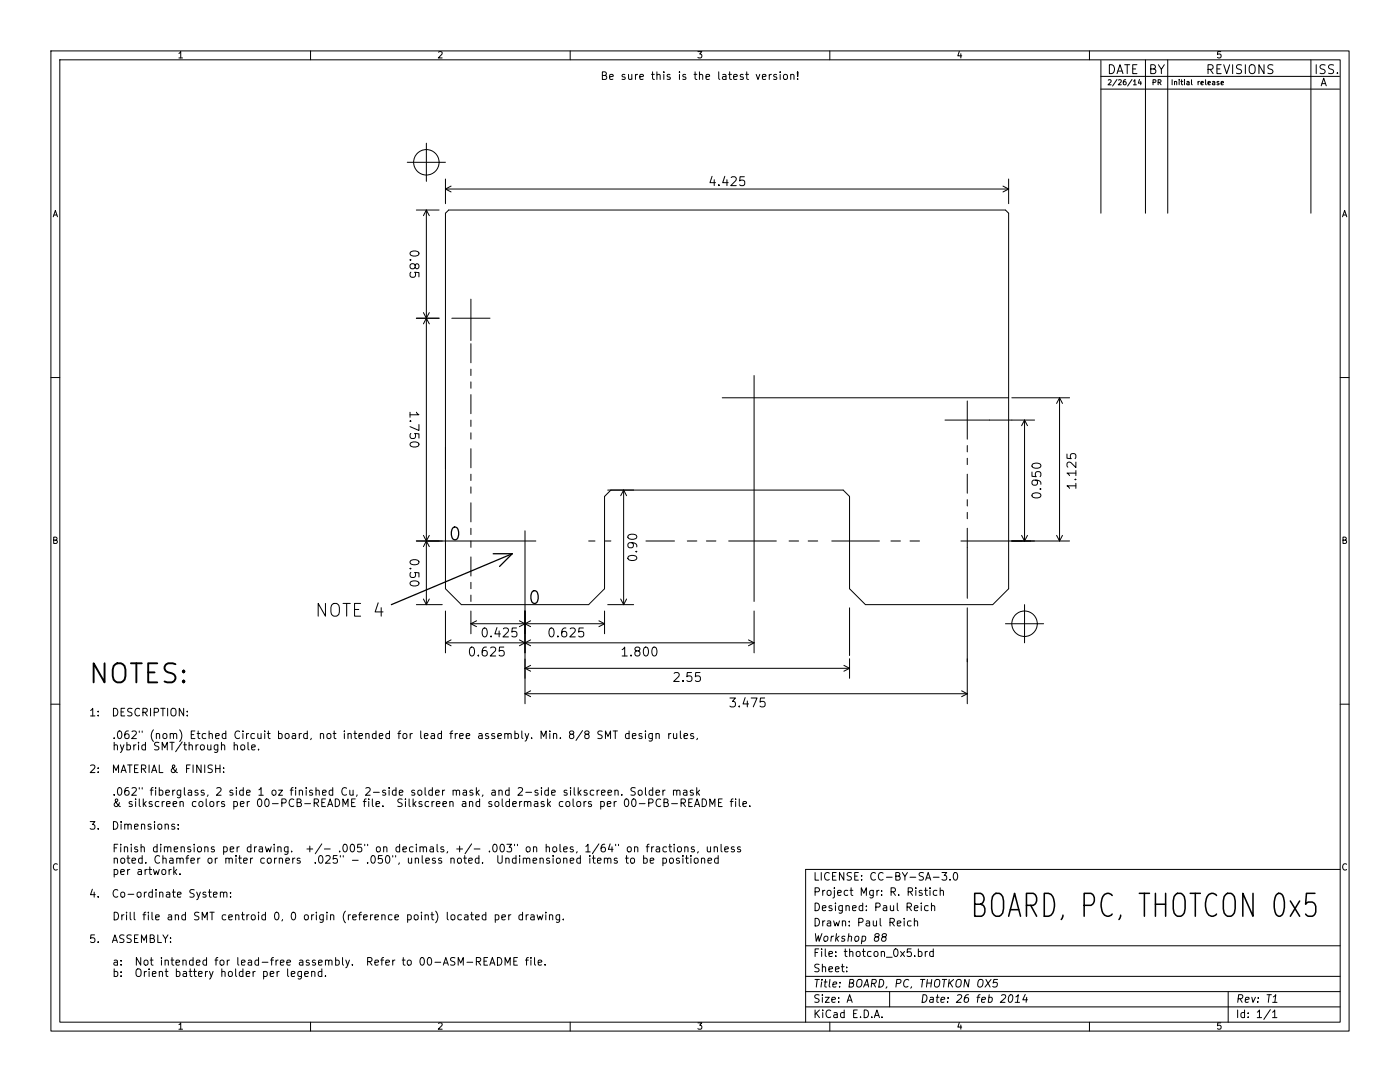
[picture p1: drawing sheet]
<svg xmlns="http://www.w3.org/2000/svg" width="279mm" height="216mm" viewBox="0 0 279 216" stroke-linecap="round" stroke-linejoin="round" font-family="sans-serif">
<g fill="none" stroke="#000" stroke-width=".2">
<path d="M10.2 10.2h259v195.5h-259zM11.9 11.9h255.6v192.1h-255.6zM35.7 10.7l.4-.4v1.3M35.7 11.6h.7M62 10.2v1.7M87.5 10.4l.5-.1 .2 .4-.7 .9h.7M113.8 10.2v1.7M120.2 15.1l.7-.2 .1-.3-.1-.2-.7-.1v1.6h.6l.3-.3a.39 .39 0 0 0-.4-.5M121.7 15.3l.7-.1-.1-.3-.4-.1-.2 .3v.7h.6M124.7 14.9l-.3-.1-.3 .3 .1 .2 .5 .1v.4h-.6M125.4 14.8l.1 1 .4 .1 .2-.2M126.1 14.8v1.1"/>
<path d="M126.8 14.8v1.1M127.3 14.8l-.3 .1-.2 .2M127.7 15.3l.7-.1-.1-.3-.4-.1-.2 .3 .1 .7h.5M130 14.8h.6M130.2 14.3v1.3l.4 .3M131.1 15l.2-.2 .4 .1 .1 1M131.1 14.3v1.6M132.5 14.3v.2M132.5 14.8v1.1M133.7 14.9l-.3-.1-.3 .3 .1 .2 .5 .1v.4h-.6M135.6 14.3v.2M135.6 14.8v1.1"/>
<path d="M136.8 14.9l-.3-.1-.2 .3v.2l.5 .1v.4h-.5M138.5 14.8h.6M138.7 14.3v1.3l.4 .3M139.3 10.3h.8l-.5 .5 .4 .1v.5l-.2 .2-.5-.2M139.6 15l.2-.2 .4 .1v1M139.6 14.3v1.6M140.9 15.3l.7-.1v-.3l-.5-.1-.2 .3 .1 .7h.6M143.4 14.3v1.3l.3 .3M144.2 14.9h.6l.1 1M144.9 15.2l-.5 .1a.3 .3 0 0 0-.2 .3 .3 .3 0 0 0 .2 .3l.5-.1M145.4 14.8h.6M145.6 14.3v1.3l.4 .3"/>
<path d="M146.4 15.3l.7-.1v-.3l-.5-.1-.2 .3 .1 .7h.6M148.3 14.9l-.4-.1-.2 .3 .1 .2 .5 .1v.4h-.6M148.8 14.8h.6M149 14.3v1.3l.4 .3M150.9 14.8l.4 1.1 .3-1.1M152.1 15.3l.8-.1-.1-.3-.4-.1-.3 .3 .1 .7h.6M153.5 14.8v1.1M154 14.8l-.3 .1-.2 .2M155 14.9l-.4-.1-.2 .3 .1 .2 .5 .1v.4h-.6M155.7 14.3v.2M155.7 14.8v1.1M156.4 15l.2-.2 .5 .2 .1 .6-.2 .2-.4 .1-.2-.2z"/>
<path d="M157.8 15l.2-.2 .4 .1 .1 1M157.8 14.8v1.1M159.2 15.7v.2M159.2 14.3v1M165.6 10.2v1.7M191.5 10.2l-.3 .9h.7M191.8 10.7v.9M217.4 10.2v1.7M219.7 17.8h47.6M219.7 15.2h47.6M219.7 12.1v30.4M221.2 16l.4-.1 .2 .3-.7 .7h.7"/>
<path d="M221.4 12.9a.9 .9 0 0 1 1 .9 .9 .9 0 0 1-1 .9zM222.9 15.9l-.9 1.3M222.9 14.7l.6-1.8 .6 1.8M223.1 14.2h.8M223.2 16l.4-.1 .2 .3-.6 .7h.6M224.5 12.9h1M224.7 15.9l-.5 .2v.6l.2 .2 .3-.1v-.5h-.3l-.2 .2M225 12.9v1.8M225.9 15.9l-.9 1.3M226.1 13.8h.6M226.2 16.2l.3-.3v1M226.2 16.9h.6"/>
<path d="M226.9 12.9h-.8v1.8h.8M227.4 15.9l-.2 .7h.6M227.7 16.2v.7M228.6 11.9v30.6M229.7 13.8h.6l.2-.2 .1-.3-.2-.3-.7-.1v1.8h.6l.4-.3a.46 .46 0 0 0-.4-.6M230.1 16.4h.5v-.4l-.5-.1v1M231.1 16.4h.5l.1-.4-.6-.1v1M231.2 12.9l.6 .9 .6-.9M231.4 16.4l.3 .5M231.8 13.8v.9M233 11.9v30.6M233.9 15.9v1"/>
<path d="M234.4 16.3h.4v.6M234.4 16.2v.7M235.3 15.9v.1M235.3 16.2v.7M235.7 16.2h.4M235.8 15.9v.9l.3 .1M236.4 15.9v.1M236.4 16.2v.7M236.9 16.3h.4v.6M237.3 16.5l-.5 .2 .2 .2h.3M237.8 15.9v.9l.1 .1M239.1 16.2v.7"/>
<path d="M239.4 16.2l-.3 .2M239.7 16.6l.5-.1-.1-.2-.3-.1-.1 .2v.5h.4M240.6 15.9v.9l.1 .1M241.1 16.6l.5-.1-.1-.2-.3-.1-.1 .2v.5h.4M241.1 13.8h.8l.2-.3-.1-.4-.2-.2h-.7v1.8M241.5 13.8l.6 .9M242 16.3h.4v.6M242.4 16.5l-.4 .2 .1 .2h.3M242.9 13.8h.6M243.3 16.3l-.3-.1-.1 .2 .4 .2v.3h-.4M243.6 10.3h-.6v.6l.2-.1h.4l.1 .2-.1 .4-.1 .2-.5-.2M243.7 16.6l.5-.1-.1-.2-.3-.1-.1 .2v.5h.4"/>
<path d="M243.7 12.9h-.8v1.8h.8M244.2 12.9l.6 1.8 .6-1.8M246 12.9v1.8M247.8 13l-.7-.1-.3 .4 .1 .4 .8 .3v.5l-.3 .2-.6-.1M248.5 12.9v1.8M249.4 13.2a.6 .6 0 0 1 .7-.3 .6 .6 0 0 1 .4 .6v.6a.59 .59 0 0 1-.6 .6 .59 .59 0 0 1-.6-.6zM252.3 12.9v1.8l-1.1-1.8v1.8M254 13l-.6-.1-.3 .2v.5l.8 .3 .1 .5-.3 .3-.7-.1M261.6 11.9v30.6M262.7 12.9v1.8M263.7 17.1l.5-1.5 .5 1.5M263.8 16.7h.7"/>
<path d="M264.5 13l-.7-.1-.3 .2v.5l.8 .3 .2 .5-.4 .3-.7-.1M266.1 13l-.6-.1-.4 .4 .2 .4 .8 .3v.5l-.3 .2-.7-.1M266.9 14.5v.2M81.3 32.4h7.6M85.1 28.6v7.6M88.9 35.7v4.9M88.9 37.7h112.4M88.9 37.7l1.1 .6M90 37.1l-1.1 .6M142.1 35.2l-.4 1.2h1.1M142.5 35.9v1.1M143.5 36.9v.1"/>
<path d="M144.7 35.2l-.5 1.2h1.1M145.1 35.9v1.1M145.9 35.4l.3-.1h.4l.3 .1v.4v.2l-1.1 1h1.1M148.5 35.3h-.8l-.1 .8 .3-.2 .6 .1 .1 .3-.1 .6-.2 .1h-.4l-.3-.1M200.2 37.1l1.1 .6M201.3 35.7v4.9M201.3 37.7l-1.1 .6M10.6 43.3l.4-1.3 .5 1.3M10.7 42.9h.7M81.8 51.9h.2M82 50.2a.96 .96 0 0 1 1.6 .5 1.11 1.11 0 0 1-1.8 0zM82 54.3l-.2 .3v.4l.2 .2 .6 .1 .2-.1 .1-.6-.1-.3 .8 .1v.8"/>
<path d="M82.8 53l.4-.4 .2 .1 .2 .3-.1 .5-.2 .1h-.3l-.2-.8-.3-.2h-.3l-.4 .4 .1 .5 .3 .1h.3l.3-.3M83.1 41.9h4.5M85.1 41.9v78.8M85.1 41.9l-.6 1.1M85.1 41.9l.6 1.1M94 59.7v8.2M267.9 43.3l.5-1.3 .4 1.3M268 42.9h.7M10.2 75.3h1.7M83.1 63.5h4.5M84.5 62.4l1.2 2.2M85.7 62.4l-1.2 2.2"/>
<path d="M90.2 63.5h7.6M94 68.6v3.8M94 73.7v1.2M94 76.2v1.3M94 78.7v3.9M144.1 79.4h57.2M150.5 74.9v45.1M201.9 79.4h11.6M211.5 79.4v28.6M211.5 79.4l.5 1.1M211.5 79.4l-.6 1.1M267.5 75.3h1.7"/>
<path d="M81.8 84h.2M81.8 82.3v1M82 86.5l-.2 .2v.5l.2 .2 .6 .1 .2-.2 .1-.6-.1-.2 .8 .1v.8M82 88.3a.96 .96 0 0 1 1.6 .5 1.11 1.11 0 0 1-1.8 0zM83.1 82.3l.5 .5h-1.8M83.6 84.7v1.2l-1.8-.8M94 83.8v1.3M94 86.4v1.2M94 89.5v3.8M94 94.6v1.3M94 97.2v1.2M121.3 97.8h47l1.2 1.3v18.4l3.2 3.2h25.4l3.2-3.2v-75l-.6-.6h-111.2l-.6 .6v75l3.2 3.2h25.4l3.2-3.2v-18.4l1.2-1.3"/>
<path d="M124.5 97.8v22.9M124.5 97.8l.5 1.1M124.5 97.8l-.6 1.1M188.6 83.8h17.9M193 80v7.6M193 88.9v1.3M193 91.4v1.3M193 94.6v3.8M193 99.7v1.3M204.5 83.8v24.2M204.5 83.8l.6 1.1M204.5 83.8l-.6 1.1"/>
<path d="M206 94.2v.8l.8 .1-.2-.2 .1-.6 .3-.2 .6 .1 .1 .2v.5l-.1 .2M206.1 98.5a.96 .96 0 0 1 1.6 .4 1.11 1.11 0 0 1-1.7 0zM206.1 92.6a.96 .96 0 0 1 1.6 .4 1.11 1.11 0 0 1-1.7 0zM206.7 95.8l.4 .3v.4l-.4 .3h-.4l-.3-.2v-.5l.1-.2a1.18 1.18 0 0 1 1.6 .4v.3M207.6 97.6h.1M212.9 90.6v.8l.9 .1-.2-.2 .1-.6 .3-.2 .5 .1 .2 .2v.5l-.2 .2M214.5 95.7h.2M214.7 96.9h-1.8l.5 .6M214.7 94.4h-1.8l.5 .5M214.7 92.2v1.1l-1-1-.3-.1-.3 .1-.2 .2v.5l.2 .2M214.7 93.9v1M214.7 96.4v1.1"/>
<path d="M10.7 107.8l.6-.1v-.4l-.6-.1v1.2h.5l.2-.4-.3-.2M81.8 113.5h.2M82 111.8a.96 .96 0 0 1 1.6 .5 1.11 1.11 0 0 1-1.8 0zM82 114.2l-.2 .3v.4l.2 .2 .6 .1 .2-.1 .1-.6-.1-.3 .8 .1v.8M82 116.1a.96 .96 0 0 1 1.6 .4 1.11 1.11 0 0 1-1.8 0zM83.1 108h23.8M84.5 106.8l1.2 2.3M84.5 119.5l.6 1.2M85.7 106.8l-1.2 2.3M85.7 119.5l-.6 1.2M94 100.3v3.8M94 105.4v1.3"/>
<path d="M94 108v1.2M94 111.1v3.8M94 116.2v1.3M94 118.7v1.3M104.8 105.9v25.4M117.5 108h1.2M120.7 108h1.2M123.9 119.5l.6 1.2M125 119.5l-.5 1.2M125.4 111.1a1.18 1.18 0 0 1 1.7 .2 .96 .96 0 0 1-1.6 .4l-.2-.3zM125.4 106.8a1.18 1.18 0 0 1 1.7 .2 .96 .96 0 0 1-1.6 .4l-.2-.2zM126.1 108.3l.3 .3-.1 .5-.2 .2h-.5l-.2-.2-.1-.5 .2-.2a1.18 1.18 0 0 1 1.6 .4v.3"/>
<path d="M126.9 110.1h.2M128.9 108h5.7M137.2 108h1.9M141 108h1.9M145.4 108h9.5M157.5 108h1.9M161.3 108h1.9M166 108h9.5M177.8 108h1.9M181.6 108h1.9M191.8 108h21.7M193 102.2v1.3"/>
<path d="M193 105.4v14M203.9 106.8l.6 1.2M205.1 106.8l-.6 1.2M210.9 106.8l.6 1.2M212 106.8l-.5 1.2M268 107.8l.6-.1v-.4l-.6-.1v1.2h.5l.2-.4-.3-.2M65 120.4v2.5l-1.5-2.5v2.5M66.2 120.8a.85 .85 0 0 1 .9-.4 .85 .85 0 0 1 .6 .9v.8a.85 .85 0 0 1-.8 .9 .85 .85 0 0 1-.9-.9zM68.5 120.4h1.4M69.2 120.4v2.5M70.8 121.6h.8M72 120.4h-1.2v2.5h1.2"/>
<path d="M75.5 120.3l-.6 1.8h1.5M76.1 121.3v1.6M83.1 120.7h5.2M88.9 128.3h61.6M88.9 121.9v8.4M88.9 128.3l1.1 .6M90 127.7l-1.1 .6M93.9 129.3l.2-.2a.96 .96 0 0 1 .4 1.6l-.2 .2a.96 .96 0 0 1-.4-1.6zM94 121.9v4.6M94 124.5h26.7M94 124.5l1.1 .5M95.1 123.9l-1.1 .6"/>
<path d="M95.5 130.7v.2M96.4 125.5l.2-.2a.96 .96 0 0 1 .5 1.6l-.3 .2a.96 .96 0 0 1-.4-1.6zM97.1 129.1a.7 .7 0 0 0-.9 .8v.7l.2 .2 .5 .1 .3-.2v-.6l-.1-.2-.5-.1-.4 .3M97.9 129.3l.3-.2h.4l.2 .2 .1 .3-.1 .3-1 1h1.1M98 126.9v.2M99.2 125.2l-.4 1.3h1.1M99.6 125.9v1.2M100.5 125.5l.2-.2h.4l.3 .2 .1 .3-.1 .3-1 1h1.1M100.5 129.1h-.8l-.1 .9 .3-.2 .6 .1 .1 .2-.1 .6-.2 .2h-.4l-.3-.2M103.1 125.3h-.9v.9l.2-.2 .6 .1 .2 .2-.1 .6-.3 .2h-.4l-.2-.2M103.6 127.7l2.3 1.2M103.6 123.9l2.3 1.1"/>
<path d="M104.8 138.4h88.2M104.8 131.4v9M104.8 138.4l1.1 .6M104.8 133.4h64.7M104.8 133.4l1.1 .5M105.9 137.8l-1.1 .6M105.9 132.8l-1.1 .6M105.9 127.7l-2.3 1.2M105.9 123.9l-2.3 1.1M109.7 125.5l.3-.2a.96 .96 0 0 1 .4 1.6l-.2 .2a.96 .96 0 0 1-.5-1.6zM111.3 126.9v.2M112.9 125.3a.7 .7 0 0 0-.8 .8v.6l.2 .3 .5 .1 .2-.2 .1-.6-.2-.2-.5-.1-.3 .3"/>
<path d="M113.8 125.5l.2-.2h.5l.2 .2 .1 .3-.1 .3-1 1h1.1M116.4 125.3h-.8l-.1 .9 .2-.2 .6 .1 .2 .2-.1 .6-.2 .2h-.5l-.2-.2M119.5 123.9l1.2 .6M120.7 121.9v4.6M120.7 124.5l-1.2 .5M121.3 120.7h5.2M124.2 129.6l.5-.5v1.8M124.2 130.9h1M125.9 130.7v.2M127 129.9l-.3-.4 .1-.2 .2-.2 .6 .1 .1 .3-.1 .2-.7 .3-.2 .2 .1 .5 .2 .2 .6-.1 .1-.2-.1-.6-.2-.1M128.6 129.3l.2-.2a.96 .96 0 0 1 .4 1.6l-.2 .2a.96 .96 0 0 1-.4-1.6zM130.3 129.3l.2-.2a.96 .96 0 0 1 .4 1.6l-.2 .2a.96 .96 0 0 1-.4-1.6z"/>
<path d="M134.5 134.4l.3-.2h.4l.3 .2 .1 .3-.1 .3-1 1h1.1M136.3 135.8v.2M138 134.2h-.8l-.1 .8 .2-.1 .6 .1 .2 .2-.1 .6-.2 .2h-.5l-.2-.2M139.7 134.2h-.8l-.1 .8 .2-.1 .6 .1 .2 .2-.1 .6-.3 .2h-.4l-.2-.2M145.7 139.3h1.1l-.6 .7 .5 .1v.8l-.3 .2h-.5l-.2-.2M148.7 139.2l-.4 1.3h1.1M149.1 139.9v1.2M149.4 127.7l1.1 .6M149.9 139.3h1.2l-.8 1.8M150.5 121.9v8.4M150.5 128.3l-1.1 .6M152.6 139.3h-.8l-.1 .8 .2-.1h.6l.2 .3-.1 .6-.2 .2h-.5l-.2-.2"/>
<path d="M168.4 132.8l1.1 .6M169.5 121.3v9.5M169.5 131.4v3.9M169.5 133.4l-1.1 .5M191.9 137.8l1.1 .6M193 121.3v19.1M193 138.4l-1.1 .6M200.7 124.5h7.6M204.5 120.7v7.6M10.2 140.5h1.7M18.1 141.8l.4-.5v1.6M18.1 152.8l.6-.2 .2 .2v.3l-.9 1.1h.9"/>
<path d="M18.1 142.9h.8M19.6 142.7v.2M19.6 141.9v.2M19.6 154v.2M19.6 153.2v.2M22.6 141.3a.77 .77 0 0 1 .9 .8 .77 .77 0 0 1-.9 .8zM22.6 154.2v-1.6l.6 1.1 .5-1.1v1.6M22.8 147.2v.2M22.8 148.8l.2-.2 .4 .1v.9M22.8 158.5v.2M22.8 148.1v1.5M23.7 145.9h.1a.81 .81 0 0 1 .5 .7 .81 .81 0 0 1-.5 .8 1.01 1.01 0 0 1-.1-1.5z"/>
<path d="M23.7 157.2h.1a.81 .81 0 0 1 .5 .7 .81 .81 0 0 1-.5 .8 1.01 1.01 0 0 1-.1-1.5zM24 148.6l.4 1M24.2 154.2l.5-1.6 .5 1.6M24.2 142.1h.5M24.3 153.7h.7M24.7 148.6l-.5 1.4-.2 .1M24.9 141.3h-.7v1.6h.7M25.3 148.7l.5-.1 .3 .3-.2 .7h-.6M25.3 148.1v1.5M25.5 152.6h.8M25.6 145.9a.6 .6 0 0 0-.7 .6v.6l.1 .2 .5 .1 .2-.2 .1-.5-.2-.2-.4-.1-.3 .3M25.6 157.2a.6 .6 0 0 0-.7 .6v.6l.1 .2 .5 .1 .2-.2 .1-.5-.2-.2-.4-.1-.3 .3"/>
<path d="M25.9 152.6v1.6M26.3 141.4l-.5-.1-.3 .2v.4l.7 .3 .1 .4-.2 .3-.6-.1M26.3 146l.6-.1 .2 .1 .1 .3-.9 1.1h.9M26.3 157.3l.6-.1 .2 .1 .1 .3-.9 1.1h.9M26.3 160l-.3-.1-.2 .2v.3l.5 .1v.4h-.5M26.7 148.6v1M26.9 153.4h.5M27.1 159.4v.2M27.1 159.9v1M27.1 148.6l-.2 .1-.2 .2M27.6 152.6h-.7v1.6h.7M27.6 148.1v.2"/>
<path d="M27.6 148.6v1M27.8 159.4v1.3l.2 .2M27.8 145.9v.2M27.8 157.2v.2M27.9 141.5a.61 .61 0 0 0-.8 0 .61 .61 0 0 0-.2 .7 .57 .57 0 0 0 .3 .6 .57 .57 0 0 0 .7-.1M28.2 153.4h.8l.1-.3-.1-.3-.2-.2h-.6v1.6M28.4 145.9v.2M28.4 157.2v.2M28.5 142.1h.7l.2-.3-.1-.3-.2-.2h-.6v1.6M28.6 153.4l.5 .8M28.6 159.4v1.5M28.9 142.1l.5 .8"/>
<path d="M29 148.7l-.4-.1-.3 .3 .1 .7h.6M29 148.1v1.5M29.2 159.9l-.6 .6M29.8 152.6v1.6M30 157.7h.6M30 141.3v1.6M30.3 154.2l.5-1.6 .5 1.6M30.3 160l-.3-.1-.2 .2v.3l.5 .1v.4h-.5M30.4 153.7h.7M30.6 157.2l-.4 .2v1.3M30.6 145.6a1.75 1.75 0 0 0 0 2.4M30.8 142.1h.7l.1-.3v-.3l-.2-.2h-.6v1.6"/>
<path d="M31.1 157.2v.1M31.1 157.7v1M31.2 146.5l.2-.1h.4l.1 1M31.2 146.4v1M31.7 148.2l-.6-.1-.2 .2v.4l.7 .3 .1 .3-.3 .3h-.6M31.7 160l-.4-.1-.3 .3 .1 .7h.6M31.8 152.6v1.6h.7M31.8 157.7h.4l.3 .3-.1 .6h-.6M31.8 157.2v1.5M32.1 141.3h.8M32.4 149.6v-1.5l.5 1.1 .5-1.1v1.5M32.4 159.9v1"/>
<path d="M32.5 141.3v1.6M32.7 146.4h.3l.3 .3v.4l-.3 .3-.3-.1-.2-.2zM32.8 159.9l-.3 .1-.1 .2M33.1 158.2l.7-.2-.1-.3h-.4l-.2 .2 .1 .7h.5M33.5 141.3v1.6M33.9 148.1h.9M34 146.5l.2-.1h.3l.1 1M34 146.4v1M34.2 141.6a.51 .51 0 0 1 .6-.3 .51 .51 0 0 1 .3 .5v.5a.51 .51 0 0 1-.5 .6 .51 .51 0 0 1-.5-.6zM34.3 148.1v1.5M34.5 157.7v1M34.6 146.6l.2-.2h.4l.1 1"/>
<path d="M34.9 157.7h-.3l-.1 .3M35.2 153.4l-.3 .6a.41 .41 0 0 1-.6 .1 .41 .41 0 0 1 0-.7l.6-.5-.1-.2h-.3a1.46 1.46 0 0 0 .9 1.5M35.9 145.6a1.75 1.75 0 0 1 0 2.4M35.9 159.9v1M36.1 157.7v1.2l-.3 .3-.4-.1M36.1 157.7h-.5l-.3 .3 .2 .6h.6M36.4 148l-1.3 2M36.6 141.3v1.6l-.8-1.6v1.6M36.6 148.6h.6M36.8 157.2v1.3l.2 .2M36.9 148.1v1.3l.3 .2M37.2 153.4h.5"/>
<path d="M37.4 142.7v.2M37.4 141.9v.2M37.6 157.7h.6v1M37.7 148.8l.3-.2 .3 .1 .1 .9M37.7 148.1v1.5M38 152.6h-.8v1.6M38.2 146.6h.5M38.2 158l-.5 .1-.2 .2 .2 .4 .5-.1M38.5 152.6v1.6M38.9 145.9h-.7v1.5h.7M39.1 160l-.4-.1-.3 .3 .1 .7h.6M39.1 148.6v1"/>
<path d="M39.3 146.4h.6M39.5 157.7h-.4l-.2 .2 .1 .2 .5 .1v.4h-.6M39.6 145.9v1.3l.3 .2M39.6 148.6l-.3 .1-.2 .2M39.8 160l.4-.1 .3 .3v.5l-.3 .2h-.4l-.1-.2zM40.1 148.7l.4-.1 .3 .3v.4l-.3 .3h-.4l-.1-.3zM40.1 152.6v1.6l-.8-1.6v1.6M40.7 157.7h-.4l-.2 .2 .1 .2 .5 .1v.4h-.6M40.9 152.6v1.6M41.1 146.4h-.5l-.3 .3 .2 .6h.6M41.1 159.4v1.3l.3 .2M41.4 148.6l.1 1h.4l.2-.1"/>
<path d="M41.5 158.6l-.1 .3M41.7 146.5l.2-.1h.4l.1 1M41.7 145.9v1.5M42 160l.4-.1 .3 .3v.5l-.3 .2h-.4l-.1-.2zM42.1 148.6v1M42.4 152.7l-.6-.1-.2 .2v.4l.6 .3 .2 .4-.3 .3-.6-.1M43 146.9l.8-.2-.1-.3h-.4l-.3 .2 .1 .7h.6M43 153.4h.9M43 152.6v1.6M43.3 157.3l.5-.1 .3 .1v.3l-.9 1.1h.9M43.3 159.9v1M43.5 148.6v1.3l-.3 .2h-.4"/>
<path d="M43.5 148.7l-.5-.1-.3 .3 .2 .7h.6M43.8 159.9l-.3 .1-.2 .2M43.9 152.6v1.6M44.2 148.8l.2-.2 .4 .1v.9M44.2 148.1v1.5M44.6 154v.2M44.6 153.2v.2M44.8 160l-.4-.1-.2 .2 .1 .3 .5 .1v.4h-.6M45.1 146.4h-.5l-.3 .3 .2 .6h.6M45.1 145.9v1.5M46.4 157.7h-.3l-.2 .2v.2l.5 .1v.4h-.5M46.7 160l.4-.1 .3 .3-.2 .7h-.5"/>
<path d="M46.7 159.9v1.5M46.7 148.8l.3-.2 .3 .1 .1 .9M46.7 148.1v1.5M47.2 157.2v.1M47.2 157.7v1M47.8 146a.61 .61 0 0 0-.7 0 .61 .61 0 0 0-.2 .7 .57 .57 0 0 0 .3 .6 .57 .57 0 0 0 .6-.1M48.2 148.7l.4-.1 .2 .3v.4l-.2 .3h-.4l-.2-.3zM48.5 145.9v.1M48.5 146.4v1M48.6 157.7h-.5l-.3 .3 .2 .6h.6M48.6 157.2v1.5M49.2 158.2l.7-.2v-.3h-.5l-.2 .2 .1 .7h.6"/>
<path d="M49.2 146.4v1M49.3 159.9v1M49.5 148.1v1.3l.2 .2M49.6 146.4h-.3l-.1 .3M49.8 159.9l-.3 .1-.2 .2M50.2 149.1l.7-.1v-.3l-.5-.1-.2 .2 .1 .8h.6M50.8 146.4h-.4l-.3 .3 .1 .6h.6M51.5 146.4v.9l.4 .1 .2-.2M51.5 159.6l.2-.2a.81 .81 0 0 1 .6 .8 .81 .81 0 0 1-.6 .7l-.2-.1-.1-.4zM51.6 149.5v.1M51.7 157.6l.4-.4v1.5M51.7 158.7h.8"/>
<path d="M52.1 146.4v1M52.8 145.9v.1M52.8 146.4v1M53 159.6l.2-.2a.81 .81 0 0 1 .5 .8 .81 .81 0 0 1-.5 .7l-.2-.1-.2-.4zM53.3 146.4h.6M53.6 145.9v1.3l.3 .2M54.4 157.7h.4l.3 .3v.4l-.3 .3-.4-.1-.1-.2zM55.6 146.4h.4l.3 .3-.1 .6h-.6M55.6 157.7h.8l-.8 1h.8M55.6 145.9v1.5M57 146.4h.4l.3 .3v.4l-.3 .3-.4-.1-.1-.2zM57.9 157.7h.6"/>
<path d="M58.3 146.4h.6l.1 1M58.5 157.2l-.4 .2v1.3M58.6 159.6a.61 .61 0 0 0-.7 0 .61 .61 0 0 0-.2 .7 .57 .57 0 0 0 .3 .6 .57 .57 0 0 0 .6-.1M59 146.7l-.5 .1-.2 .2 .2 .4 .5-.1M59 157.2v.1M59 157.7v1M59.7 157.8l.2-.1h.4l.1 1M59.7 146.4v1M59.7 157.7v1M60.2 146.4h-.3l-.2 .3M61.1 157.2v.1M61.1 157.7v1"/>
<path d="M61.3 146.4h-.4l-.3 .3 .1 .6h.6M61.3 145.9v1.5M62.1 147.3l-.1 .3M62.3 157.7h-.3l-.2 .2v.2l.5 .1v.4h-.5M63.1 157.8l.2-.1h.3l.1 1M63.1 157.2v1.5M63.9 146.5l.3-.1h.3l.1 1M63.9 146.4v1M64.4 158.2l.7-.2-.1-.3h-.4l-.2 .2v.7h.6M65 159.4h-.8v1.5h.8M65.4 146.4h.3l.3 .3v.4l-.3 .3-.3-.1-.2-.2zM66.4 157.7h-.4l-.3 .3 .1 .6h.6"/>
<path d="M66.4 157.2v1.5M66.5 146.4h.6M66.7 145.9v1.3l.4 .2M66.9 159.4a.77 .77 0 0 1 .9 .8 .77 .77 0 0 1-.9 .7zM68.7 145.9v.1M68.7 146.4v1M69.2 157.3a.61 .61 0 0 0-.8 0 .61 .61 0 0 0-.2 .7 .57 .57 0 0 0 .3 .6 .57 .57 0 0 0 .7-.1M69.5 146.5l.2-.1h.3l.1 1M69.5 146.4v1M69.8 157.7l.1 .9 .3 .1 .3-.2M70.5 157.7v1M70.6 146.4h.6"/>
<path d="M70.8 145.9v1.3l.4 .2M70.9 159.4h-.7v1.5h.7M71.3 158.6l-.2 .3M71.6 146.9l.8-.2-.1-.3h-.5l-.2 .2 .1 .7h.6M72.5 159.9h.6M73 146.5l.2-.1h.4l.1 1M73 157.3l.6-.1 .2 .1 .1 .3-1 1.1h1M73 146.4v1M73.1 159.4l-.4 .2v1.3M73.6 159.4v.2M73.6 159.9v1M74.3 159.4v1.3l.2 .2"/>
<path d="M74.5 158.1h1.2M75 146.4h-.4l-.3 .3 .2 .6h.5M75 145.9v1.5M75.7 146.9l.7-.2-.1-.3h-.4l-.2 .2 .1 .7h.5M76.9 157.7h-.3l-.3 .2 .1 .2 .5 .1v.4h-.6M77.7 157.2v.1M77.7 157.7v1M77.7 146.4h-.4l-.3 .3 .1 .6h.6M77.7 145.9v1.5M79 157.7h-.4l-.3 .3 .1 .6h.6M79 157.2v1.5M79.4 146.4h.6"/>
<path d="M79.7 158.2l.7-.2-.1-.3h-.4l-.2 .2 .1 .7h.5M80 145.9l-.4 .2v1.3M80.3 159.5l-.6-.1-.2 .2v.4l.6 .3 .2 .4-.3 .2h-.6M80.6 146.4h.3l.3 .3v.4l-.3 .3-.3-.1-.2-.2zM80.9 159.4v.2M80.9 159.9v1M81.6 159.4v1.3l.3 .2M81.9 146.4v1M82.3 146.4h-.3l-.1 .3M82.4 159.4v1.5M82.7 157.7h-.3l-.2 .2v.2l.5 .1v.4h-.5M83 159.9l-.6 .6"/>
<path d="M83.5 157.8l.2-.1 .4 .1 .1 .6-.2 .2-.3 .1-.2-.2zM84 145.9v1.3l.2 .2M84.2 160l-.4-.1-.2 .2 .1 .3 .5 .1v.4h-.6M84.7 146.9l.7-.2-.1-.3h-.4l-.2 .2 .1 .7h.5M84.8 157.2v1.3l.3 .2M85.6 160l-.5-.1-.3 .3 .2 .7h.6M86.1 146.4h.6v1M86.2 159.9v1M86.3 157.7h-.4l-.3 .3 .1 .6h.6M86.3 157.2v1.5M86.7 159.9l-.3 .1-.2 .2M86.7 146.7l-.5 .1a.3 .3 0 0 0-.2 .3 .3 .3 0 0 0 .2 .3l.5-.1"/>
<path d="M86.9 158.2l.8-.2-.1-.3h-.4l-.3 .2 .1 .7h.6M88.1 146.4h-.4l-.3 .3 .1 .6h.6M88.1 145.9v1.5M88.3 157.7v1M88.8 157.7h-.3l-.2 .3M89.8 146.4h.6M89.8 159.9v1M90.4 145.9l-.4 .2v1.3M90.4 157.8l.2-.1h.4l.1 1M90.4 157.7v1M90.9 146.4v1M91.1 157.9l.2-.2h.4v1"/>
<path d="M91.3 146.4h-.3l-.1 .3M91.7 146.9l.8-.2-.1-.3h-.5l-.2 .2 .1 .7h.6M92.3 160h.6l.1 .9M92.5 157.7h.5l.1 1M93 146.9l.8-.2-.1-.3h-.4l-.3 .2 .1 .7h.6M93.1 158l-.5 .1-.2 .2 .2 .4 .5-.1M93.7 159.9v1M94.3 157.7h-.3l-.2 .2v.2l.5 .1v.4h-.5M95.1 157.2v1.5M95.2 158.1l.4 .6M95.6 146.4h.6v1M95.6 157.7l-.5 .5"/>
<path d="M95.7 160l-.4-.1-.3 .3 .1 .7h.6M95.7 159.4v1.5M96.2 146.7l-.5 .1-.2 .2 .2 .4 .5-.1M96.4 158.6l-.2 .3M97.5 146.4h-.4l-.2 .2 .1 .2 .5 .1v.4h-.6M98.1 160l-.3-.1-.3 .2 .1 .3 .5 .1v.4h-.6M98.2 157.7h.6v1M98.7 146.4h-.4l-.2 .2 .1 .2 .5 .1v.4h-.6M98.8 158l-.5 .1-.2 .2 .2 .4 .5-.1M98.9 160l.4-.1 .3 .3v.5l-.3 .2h-.4l-.1-.2zM99.4 146.9l.7-.2-.1-.3h-.4l-.2 .2v.7h.6M99.6 157.8l.2-.1h.3l.1 1"/>
<path d="M99.6 157.7v1M100.2 159.4v1.3l.2 .2M100.7 146.5l.2-.1h.4l.1 1M100.7 146.4v1M101.4 146.6l.2-.2h.4v1M101.6 157.7h-.4l-.3 .3 .1 .6h.6M101.6 157.2v1.5M101.7 160l-.5-.1-.3 .3 .2 .7h.6M101.7 159.4v1.5M102.8 146.4h.4l.3 .3-.2 .6h-.5M102.8 145.9v1.5M103.4 157.3l.6-.1 .2 .1 .1 .3-1 1.1h1"/>
<path d="M103.7 159.9v1M104.1 145.9v1.3l.3 .2M104.1 159.9l-.3 .1-.1 .2M104.6 159.9v1M104.8 146.4l.4 1M104.9 158.1h1.2M105.5 146.4l-.5 1.3-.2 .2M106.1 147.2v.2M106.7 160h.6v.9M107.3 157.7h-.3l-.2 .2v.2l.5 .1v.4h-.5M108 147.4v-1.5l.5 1 .5-1v1.5M108.1 157.2v.1"/>
<path d="M108.1 157.7v1M108.6 160l-.4-.1-.2 .2 .1 .3 .5 .1v.4h-.6M109.3 159.4v1.5M109.4 157.7h-.4l-.3 .3 .2 .6h.5M109.4 157.2v1.5M109.7 145.9v.1M109.7 146.4v1M109.9 159.9l-.6 .6M110.1 158.2l.7-.2-.1-.3h-.4l-.2 .2 .1 .7h.5M110.5 146.5l.2-.1h.3l.1 1M110.5 146.4v1M111.8 147.2v.2"/>
<path d="M112.3 160l-.4-.1-.3 .3 .2 .7h.5M113.1 157.7h-.3l-.2 .2v.2l.5 .1v.4h-.5M113.9 157.2v.1M113.9 157.7v1M113.9 146.5l-.3-.3 .1-.2 .2-.1h.5l.1 .2-.1 .3-.6 .2-.2 .2 .1 .4 .2 .2 .5-.1 .1-.2-.1-.4-.2-.2M114.4 159.4v1.3l.2 .2M114.6 157.2v1.3l.2 .2M115.2 160l.4-.1 .3 .3v.5l-.3 .2h-.4l-.1-.2zM115.4 157.2v1.5M115.5 158.1l.5 .6M116 157.7l-.6 .5M116.3 145.8l-1.3 1.9"/>
<path d="M116.5 159.9v1M117 146.5l-.3-.3 .1-.2 .2-.1h.4l.2 .2-.1 .3-.7 .2-.1 .2 .1 .4 .2 .2h.3l.3-.3v-.3l-.3-.3M117 159.9l-.3 .1-.2 .2M117.1 157.7h-.3l-.3 .2 .1 .2 .5 .1v.4h-.6M118 160l-.4-.1-.2 .2 .1 .3 .5 .1v.4h-.6M118.5 157.7h-.4l-.3 .3 .1 .6h.6M119.2 157.7v1M119.6 157.7h-.3l-.1 .3M119.9 160l.4-.1 .3 .3-.1 .7h-.6M119.9 159.9v1.5M120 158.2l.8-.2-.1-.3h-.4l-.3 .2 .1 .7h.6M120.2 145.9h-.6l-.3 .2 .2 .4 .6 .3v.4l-.2 .2-.6-.1"/>
<path d="M120.8 147.4v-1.5l.5 1 .5-1v1.5M121.3 158.2l.8-.2-.1-.3h-.4l-.3 .2 .1 .7h.6M122.4 145.9h.8M122.6 159.9v1M122.7 157.8l.2-.1h.4l.1 1M122.7 157.7v1M122.8 145.9v1.5M123 159.9l-.3 .1-.1 .2M124.1 158.5v.2M124.8 159.6l.2-.2a.81 .81 0 0 1 .5 .8 .81 .81 0 0 1-.5 .7l-.2-.1-.2-.4zM125.5 146.4h-.4l-.3 .3 .2 .6h.5M125.5 145.9v1.5"/>
<path d="M126.2 146.9l.7-.2v-.3h-.5l-.2 .2 .1 .7h.6M126.3 159.5l.1-.1a.81 .81 0 0 1 .5 .8 .81 .81 0 0 1-.5 .7 1.01 1.01 0 0 1-.1-1.4zM126.8 157.2h-.6l-.3 .2 .2 .4 .6 .3v.4l-.2 .2-.6-.1M127.5 157.7h.4l.3 .3v.4l-.3 .3-.4-.1-.1-.2zM128.1 146.4h-.4l-.2 .2 .1 .2 .5 .1v.4h-.6M128.8 145.9v.1M128.8 157.2v1.3l.2 .2M128.8 146.4v1M130.2 146.4v1.2l-.3 .3-.4-.1M130.2 146.4h-.4l-.3 .3 .1 .6h.6M130.3 157.7h-.5l-.3 .3 .2 .6h.6M130.3 157.2v1.5"/>
<path d="M130.9 146.5l.2-.1h.4l.1 1M130.9 158.2l.7-.2v-.3h-.5l-.2 .2 .1 .7h.6M130.9 146.4v1M131.9 159.6a.61 .61 0 0 0-.8 0 .61 .61 0 0 0-.2 .7 .57 .57 0 0 0 .3 .6 .57 .57 0 0 0 .7-.1M132.3 157.7v1M132.7 157.7h-.3l-.1 .3M133.5 146.4v1M133.9 146.4h-.3l-.1 .3M134.4 146.4l.1 .9 .3 .1 .3-.2M134.4 157.8l.2-.1h.4l.1 1M134.4 157.7v1M135.1 157.9l.2-.2h.3l.1 1"/>
<path d="M135.1 146.4v1M135.8 145.9v1.3l.2 .2M136.4 157.7h.6l.1 1M136.5 146.9l.7-.2v-.3h-.5l-.2 .2 .1 .7h.6M137.1 158l-.5 .1-.2 .2 .2 .4 .5-.1M138.2 159.4h-.7v1.5h.7M138.3 157.7h-.3l-.3 .2 .1 .2 .5 .1v.4h-.6M138.4 146.4h-.4l-.2 .2 .1 .2 .5 .1v.4h-.6M139 157.2v1.5M139.2 147.3l-.2 .3M139.2 158.1l.4 .6M139.6 157.7l-.6 .5"/>
<path d="M140.1 159.4a.77 .77 0 0 1 .9 .8 .77 .77 0 0 1-.9 .7zM144.1 159.4h-.7v1.5h.7M145.7 159.9h.6M146.3 159.4l-.4 .2v1.3M146.8 159.4v.2M146.8 159.9v1M147.5 140.9v.2M147.5 159.4v1.3l.3 .2M267.5 140.5h1.7M11.4 172.5a.6 .6 0 0 0-.8 .4 .6 .6 0 0 0 .6 .7l.2-.1M18 163.9h.9l-.5 .6 .5 .2v.6l-.2 .2-.7-.2M18.4 177.4l-.3 1.1h.9"/>
<path d="M18.8 178v1M19.6 165.3v.2M19.6 178.9v.1M22.6 163.9a.77 .77 0 0 1 .9 .8 .77 .77 0 0 1-.9 .8zM22.8 171.4l.2-.2 .4 .1v.9M22.8 173.6l.4-.1 .3 .3-.1 .6h-.6M22.8 171.2v1M22.8 173.5v1.5M22.8 169.2h.5M23.5 168.5h-.7v1.5M23.5 177.6a.61 .61 0 0 0-.7 0 .61 .61 0 0 0-.2 .8 .57 .57 0 0 0 .3 .6 .57 .57 0 0 0 .6-.1M23.8 160.1l-.3 .7a.41 .41 0 0 1-.6 0 .41 .41 0 0 1 0-.6l.6-.5-.1-.2h-.3a1.46 1.46 0 0 0 .9 1.4"/>
<path d="M24.1 168.5v.1M24.1 174l.7-.1-.1-.3-.4-.1-.2 .2 .1 .7h.5M24.1 169v1M24.2 163.9v.2M24.2 164.4v1.1M24.2 171.3l.4-.1 .3 .3v.5l-.3 .2h-.4l-.1-.2zM24.2 178.1l.4-.1 .3 .3v.4l-.3 .3h-.4l-.1-.3zM24.8 169.1l.2-.1h.4l.1 1M24.8 169v1M24.9 164.6l.2-.2 .4 .1v1M24.9 164.4v1.1M25.3 171.2h.6"/>
<path d="M25.5 173.5v1M25.5 164.7l.3-.3 .3 .1 .1 1M25.5 170.7v1.3l.4 .2M25.5 178.4h1.2M25.9 173.5l-.3 .1-.1 .2M26.2 168.5v.1M26.2 169v1M26.3 171.7l.8-.1-.1-.3-.4-.1-.3 .2 .1 .8h.6M26.9 165l.7-.2-.1-.3-.4-.1-.2 .3v.7h.6M27.4 169h-.3l-.2 .2v.2l.5 .1v.4h-.5M27.5 178.1l.4-.1 .3 .3v.4l-.3 .3h-.4l-.1-.3zM27.6 173.6h.6v.9"/>
<path d="M28.2 169.1l.2-.1h.3l.1 1M28.2 168.5v1.5M28.2 164.6l.2-.2 .4 .1 .1 1M28.2 173.9h-.5l-.2 .2 .2 .4 .5-.1M28.2 164.4v1.1M28.4 171.3l-.5-.1-.3 .3 .2 .7h.6M28.4 170.7v1.5M28.7 160.4l.5 .5M28.8 178v1M29 173.5v1M29.1 172.1v.1M29.2 178l-.2 .1-.2 .2"/>
<path d="M29.4 173.5l-.3 .1-.1 .2M29.7 173.5h.6M29.9 173v1.3l.4 .2M30.1 164.5l-.3-.1-.3 .3 .1 .2 .5 .1v.4h-.6M30.4 178.1l-.4-.1-.3 .3 .1 .7h.6M30.4 177.5v1.5M30.6 173.5l.3 1 .3-.7 .3 .7 .3-1M30.8 163.9v.2M30.8 164.4v1.1M31.1 177.5v.1M31.1 178v1M31.4 169h-.5l-.3 .3 .2 .6h.6"/>
<path d="M31.4 168.5v1.5M31.6 164.5l.4-.1 .3 .3v.5l-.3 .3-.4-.1-.1-.2zM31.9 170.9a.61 .61 0 0 0-.8 0 .61 .61 0 0 0-.2 .7 .57 .57 0 0 0 .3 .6 .57 .57 0 0 0 .7-.1M31.9 178.2l.2-.2 .3 .1 .1 .9M31.9 178v1M32.1 168.5v.1M32.1 169v1M32.4 173.6l.4-.1 .3 .3v.4l-.3 .3-.4-.1-.1-.2zM32.5 171.4l.2-.2 .4 .1 .1 .9M32.5 170.7v1.5M32.8 169.1l.2-.1h.4l.1 1M32.8 169v1"/>
<path d="M32.9 164.6l.3-.2 .3 .1 .1 1M32.9 164.4v1.1M33.2 160.4l.8-.1-.1-.3-.4-.1-.3 .2 .1 .8h.6M33.2 178.1h.6l.1 .9M33.5 169.2l.2-.2h.3l.1 1M33.7 173.5v1M33.9 171.3h.6v.9M33.9 178.4h-.5a.3 .3 0 0 0-.2 .3 .3 .3 0 0 0 .2 .3h.5M34.2 173.5l-.3 .1-.2 .2M34.4 178h.6M34.5 160.4l.8-.1-.1-.3-.4-.1-.3 .2 .1 .8h.6M34.5 171.6l-.5 .1-.2 .2 .2 .3h.5"/>
<path d="M34.6 177.5v1.3l.4 .2M34.7 173v1.5M34.8 169.5l.7-.2-.1-.3h-.4l-.2 .2v.7h.6M34.8 164.5l-.3-.1-.2 .3v.2l.5 .1v.4h-.5M34.8 173.9l.5 .6M35.3 171.4l.2-.2 .4 .1v.9M35.3 171.2v1M35.3 173.5l-.6 .6M35.4 178.5l.7-.1v-.3l-.5-.1-.2 .2 .1 .8h.6M35.6 165.3v.2M35.6 164.5v.2M35.9 160.1l.2-.2 .4 .1 .1 .9"/>
<path d="M35.9 171.4l.2-.2 .4 .1 .1 .9M35.9 174.4v.1M36.1 169.1l.3-.1h.3l.1 1M36.1 169v1M37.1 171.2h.6M37.7 170.7l-.4 .2v1.3M38 169h-.3l-.3 .2 .1 .2 .5 .1v.4h-.6M38.1 171.7l.7-.1v-.3l-.5-.1-.2 .2 .1 .8h.6M38.8 168.5v.1M38.8 177.6l-.6-.1-.3 .3 .1 .4 .7 .2v.5l-.2 .1h-.6M38.8 169v1M39.3 178l.3 1"/>
<path d="M39.5 171.2v1M39.6 169h.3l.3 .3v.4l-.3 .3-.3-.1-.2-.2zM39.9 171.2l-.3 .1-.1 .2M40 178l-.5 1.4-.2 .1M40.9 169.1l.2-.1h.3l.1 1M40.9 169v1M41.1 178.1l-.4-.1-.2 .2 .1 .2 .5 .2v.4h-.6M41.6 171.4l.2-.2 .4 .2 .1 .6-.1 .2h-.4l-.2-.1zM41.6 178h.6M41.8 177.5v1.3l.4 .2M42.6 178.5l.7-.1v-.3l-.5-.1-.2 .2 .1 .8h.6M42.7 169h-.3l-.2 .2v.2l.5 .1v.4h-.5"/>
<path d="M43 171.2v1M43.4 171.2l-.3 .1-.1 .2M44 178.2l.2-.2 .4 .1v.9M44 178v1M44.6 169h.5l.3 .3-.2 .6h-.6M44.6 178.2l.2-.2 .4 .1 .1 .9M44.6 169v1.5M45.1 171.4l.2-.2 .3 .1 .1 .9M45.1 171.2v1M45.7 171.4l.2-.2 .4 .1 .1 .9M45.9 169.5l.8-.2-.1-.3h-.4l-.3 .2 .1 .7h.6M46 178.9v.1"/>
<path d="M46 178.1v.1M47.1 170.7v.2M47.1 171.2v1M47.3 169v1M47.6 171.2h.6M47.8 169h-.3l-.2 .3M47.8 170.7v1.3l.4 .2M48 160.4l.7-.1-.1-.3-.4-.1-.2 .2v.8h.6M48.6 171.7l.7-.1v-.3l-.5-.1-.2 .2 .1 .8h.6M50 171.2v1M50.1 169h-.5l-.3 .3 .2 .6h.6M50.1 168.5v1.5"/>
<path d="M50.4 171.2l-.3 .1-.1 .2M50.8 169v1M51.2 169h-.3l-.1 .3M51.7 169h.6l.1 1M52.4 169.3l-.5 .1-.2 .2 .2 .4 .5-.1M52.8 171.3l-.5-.1-.3 .3 .2 .7h.6M53 169l.3 1 .3-.7 .2 .7 .3-1M53.5 171.3l.3-.1 .3 .3v.5l-.3 .2h-.3l-.2-.2zM54.4 160.4h1.1M54.7 168.5v.1M54.7 169v1M54.8 171.2v1"/>
<path d="M55.2 171.2l-.3 .1-.1 .2M55.4 169.1l.3-.1h.3l.1 1M55.4 169v1M55.7 171.4l.3-.2 .3 .1 .1 .9M55.7 171.2v1M56.2 160.2l.8-.1 .1-.2-.1-.3-.2-.2h-.6v1.5M57 171.7l.8-.1-.1-.3-.4-.1-.3 .2 .1 .8h.6M57.5 169v1.2l-.3 .3-.4-.1M57.5 169h-.5l-.2 .3 .1 .6h.6M58.2 169.8v.2M58.4 171.2v1M58.9 171.2l-.3 .1-.2 .2"/>
<path d="M59.3 160.1l.7-.1 .1-.3-.2-.2-.6-.1v1.5h.6l.3-.2a.4 .4 0 0 0-.4-.6M59.9 171.3l-.4-.1-.2 .2 .1 .3 .5 .1v.4h-.6M60.8 160.4h1.2M61.3 169.4h1.1M61.8 168.8v1.2M62.7 160.2l.7-.1 .2-.2-.1-.3-.2-.2h-.6v1.5M62.9 172.1v.1M63.1 160.2l.5 .7M63.8 170.8l.1-.1a.81 .81 0 0 1 .6 .8 .81 .81 0 0 1-.6 .7 1.01 1.01 0 0 1-.1-1.4zM64.2 160.1h.5M64.2 168.4l-1.3 1.9M64.7 169.4h1.2"/>
<path d="M65 170.9l.6-.2 .2 .2 .1 .3-.9 1h.9M65.4 160.9l.5-1.5 .5 1.5M65.5 160.5h.8M67.3 170.7h-.8v.7l.2-.1 .5 .1 .1 .2v.5l-.2 .1-.6-.1M67.8 169.8v.2M67.9 170.7v.3M68.4 160.9v-1.5l.5 1.1 .6-1.1v1.5M68.5 170.7v.3M68.6 168.6l.2-.1a.81 .81 0 0 1 .5 .7 .81 .81 0 0 1-.5 .8l-.2-.2-.2-.4zM70.1 168.5h.1a.81 .81 0 0 1 .6 .7 .81 .81 0 0 1-.6 .8 1.01 1.01 0 0 1-.1-1.5zM70.2 160.1h.5M70.3 171.7h1.2"/>
<path d="M72.1 168.5h-.7l-.1 .7 .3-.2 .5 .1 .1 .2-.1 .5-.2 .2-.6-.2M72.8 168.5v.3M73.4 172.1v.1M73.4 168.5v.3M74.2 170.9l.2-.2a.81 .81 0 0 1 .5 .8 .81 .81 0 0 1-.5 .7l-.2-.1-.2-.4zM75 160.4l.8-.1-.1-.3-.4-.1-.3 .2 .1 .8h.6M75.2 169.1l.2-.1 .4 .1 .1 .6-.1 .2-.4 .1-.2-.2zM76.3 170.7h-.8v.7l.2-.1 .5 .1 .1 .2v.5l-.2 .1-.6-.1M76.4 160.8v.1M76.6 169.1l.2-.1h.3l.1 1M76.6 169v1M77.1 170.8l.2-.1a.81 .81 0 0 1 .5 .8 .81 .81 0 0 1-.5 .7 1.01 1.01 0 0 1-.2-1.4z"/>
<path d="M78.4 170.7v.3M79 170.7v.3M79.7 172.2l-.2 .3M79.8 169h-.5l-.3 .3 .2 .6h.6M79.8 168.5v1.5M80.4 169.5l.7-.2v-.3h-.5l-.2 .2 .1 .7h.6M81.5 171.2l.1 1h.3l.3-.1M82.2 171.2v1M82.4 169h-.4l-.3 .3 .2 .6h.5M82.6 160.4l.4 .5M82.9 171.4l.2-.2 .4 .1v.9M82.9 171.2v1"/>
<path d="M83.1 168.5v.1M83.1 169v1M83.8 169.1l.2-.1h.4l.1 1M83.8 169v1M84.3 170.7v1.3l.2 .2M84.5 169.2l.2-.2h.4v1M85 171.7l.7-.1-.1-.3-.4-.1-.2 .2 .1 .8h.5M85.9 169h.5l.1 1M86.5 169.3l-.5 .1-.2 .2 .2 .4 .5-.1M86.9 171.3l-.4-.1-.2 .2 .1 .3 .5 .1v.4h-.6M87.1 160.4l.7-.1-.1-.3-.4-.1-.2 .2 .1 .8h.5M87.2 168.5v1.3l.2 .2"/>
<path d="M88.1 171.3l-.4-.1-.2 .2 .1 .3 .5 .1v.4h-.6M88.4 160.4l.7-.1-.1-.3-.4-.1-.2 .2 .1 .8h.5M88.5 169h-.3l-.2 .2v.2l.5 .1v.4h-.5M89.3 169.9l-.1 .3M89.8 160.1l.2-.2 .4 .1v.9M90 171.4l.2-.2 .4 .1v.9M90 171.2v1M91.1 169.4h1.2M91.4 171.4l.2-.2 .4 .2 .1 .6-.2 .2h-.3l-.2-.1zM91.7 168.8v1.2M92.5 171.2h.6M92.7 170.7v1.3l.4 .2"/>
<path d="M93 160.3l-.5 .1-.3 .2 .3 .3h.5M93.5 171.7l.8-.1-.1-.3-.4-.1-.3 .2 .1 .8h.6M93.7 160.1l.2-.2 .4 .1v.9M94.1 168.4l-1.3 1.9M94.6 169.4h1.2M95.6 171.3l-.5-.1-.2 .3 .1 .7h.6M95.6 170.7v1.5M96.3 172.1v.1M97.7 169.8v.2M98.5 168.6l.2-.1a.81 .81 0 0 1 .5 .7 .81 .81 0 0 1-.5 .8l-.2-.2-.2-.4zM99.4 170.7v1.3l.2 .2h.3l.3-.2v-1.3M100 168.5h.1a.81 .81 0 0 1 .6 .7 .81 .81 0 0 1-.6 .8 1.01 1.01 0 0 1-.1-1.5z"/>
<path d="M100.9 171.4l.3-.2 .3 .1 .1 .9M100.9 171.2v1M101.2 168.5h.9l-.5 .5 .4 .2v.6l-.2 .2-.6-.2M102.3 160.4l.8-.1-.1-.3-.5-.1-.2 .2 .1 .8h.6M102.7 168.5v.3M103 171.3l-.5-.1-.2 .3 .1 .7h.6M103 170.7v1.5M103.3 168.5v.3M103.7 170.7v.2M103.7 171.2v1M104.4 171.4l.2-.2 .4 .1 .1 .9M104.4 171.2v1"/>
<path d="M104.6 160.1l.3-.2 .3 .1 .1 .9M105.1 169.1l.2-.1 .4 .1 .1 .6-.1 .2-.4 .1-.2-.2zM105.1 171.4l.2-.2 .4 .1v.9M105.3 160.1l.2-.2 .4 .1 .1 .9M106.4 171.7l.7-.1-.1-.3-.4-.1-.2 .2 .1 .8h.5M106.5 169.1l.2-.1h.3l.1 1M106.5 169v1M107.3 160.3l-.5 .1-.2 .2 .2 .3h.5M107.8 171.4l.2-.2 .3 .1 .1 .9M107.8 171.2v1M109 169.1l.2-.1h.4l.1 1M109 168.5v1.5"/>
<path d="M109.4 160.4l.5 .5M109.7 171.3l-.4-.1-.2 .2v.3l.6 .1v.4h-.6M110.4 169.1l.2-.1 .4 .1 .1 .6-.1 .2-.4 .1-.2-.2zM110.4 170.7v.2M110.4 171.2v1M111.2 171.3l.3-.1 .3 .3v.5l-.3 .2h-.3l-.2-.2zM111.8 168.5v1.3l.2 .2M112.5 169.5l.7-.2-.1-.3h-.4l-.2 .2 .1 .7h.5M112.5 171.4l.2-.2 .4 .1v.9M112.5 171.2v1M113 160.1l.2-.2 .4 .2 .1 .6-.1 .2h-.4l-.2-.1zM113.8 171.7l.7-.1-.1-.3-.4-.1-.2 .2 .1 .8h.5"/>
<path d="M114.4 169h-.4l-.2 .2 .1 .2 .5 .1v.4h-.6M115.2 169.9l-.2 .3M115.8 171.3l-.4-.1-.3 .3 .1 .7h.6M115.8 170.7v1.5M116.9 168.9l.4-.4v1.5M116.9 170h.9M117.7 170.7v.2M117.7 171.2v1M118.2 171.2h.6M118.4 170.7v1.3l.4 .2M119.2 171.7l.8-.1-.1-.3-.4-.1-.3 .2 .1 .8h.6M119.5 168.4l-1.3 1.9"/>
<path d="M120.6 171.4l.2-.2 .4 .1 .1 .9M120.6 171.2v1M120.7 168.5a.6 .6 0 0 0-.7 .6v.6l.1 .2 .4 .1 .3-.2v-.5l-.1-.2-.4-.1-.3 .3M121.2 160.4l.7-.1-.1-.3-.4-.1-.2 .2 .1 .8h.5M121.3 171.4l.2-.2 .3 .1 .1 .9M121.8 168.4l-.4 1.1h1M122.1 169v1M122.9 168.5v.3M123.2 171.3l-.4-.1-.2 .2v.3l.6 .1v.4h-.6M123.4 168.5v.3M124.8 171.2h.6M125 170.7v1.3l.4 .2"/>
<path d="M125.3 169.1l.2-.1 .4 .1 .1 .6-.2 .2-.3 .1-.2-.2zM125.9 171.4l.2-.2 .5 .2v.6l-.1 .2h-.4l-.2-.1zM126.6 169.1l.3-.1h.3l.1 1M126.6 169v1M127.6 160.4h1.1M128.5 171.3l.4-.1 .3 .3-.2 .7h-.5M128.5 170.7v1.5M129 169h.5M129.5 160.2l.7-.1 .1-.2v-.3l-.3-.2h-.5v1.5M129.5 168.5l-.3 .2v1.3M129.8 171.7l.7-.1-.1-.3-.4-.1-.2 .2v.8h.6M130 169v1"/>
<path d="M130.5 169h-.3l-.2 .3M131 169h.6v1M131.6 169.3l-.5 .1-.2 .2 .2 .4 .5-.1M132.3 171.3l.4-.1 .3 .3-.1 .7h-.6M132.3 171.2v1.6M132.5 160.1h.7l.1-.2-.1-.4-.7-.1v1.5h.6l.3-.2a.4 .4 0 0 0-.4-.6M133 169h-.4l-.3 .3 .1 .6h.6M133.5 169h.5M133.7 168.5v1.3l.3 .2M133.7 171.3l.4-.1 .3 .3v.5l-.3 .2h-.4l-.1-.2zM134 160.4h1.2M134.5 168.5v.1"/>
<path d="M134.5 169v1M135.3 169.1l.2-.1 .4 .1 .1 .6-.1 .2-.4 .1-.2-.2zM135.6 171.3l-.4-.1-.2 .2 .1 .3 .5 .1v.4h-.6M135.9 160.2l.8-.1 .1-.2-.1-.3-.2-.2h-.6v1.5M136.3 170.7v.2M136.3 160.2l.5 .7M136.3 171.2v1M136.7 169.1l.2-.1h.3l.1 1M136.7 169v1M136.8 171.2h.6M137 170.7v1.3l.4 .2M137.5 160.1h.5"/>
<path d="M137.9 170.7v.2M137.9 171.2v1M138.5 169h-.3l-.2 .2v.2l.5 .1v.4h-.5M138.6 160.9l.5-1.5 .5 1.5M138.6 171.4l.2-.2 .5 .2v.6l-.1 .2h-.4l-.2-.1zM138.8 160.5h.7M139.3 169.9l-.1 .3M140 171.4l.2-.2 .4 .1v.9M140 171.2v1M141.2 169v.9l.4 .1 .2-.2M141.3 171.7l.7-.1-.1-.3-.4-.1-.2 .2 .1 .8h.5M141.7 160.9v-1.5l.5 1.1 .5-1.1v1.5"/>
<path d="M141.8 169v1M142.5 169.1l.2-.1h.4l.1 1M142.5 169v1M143.3 171.3l-.4-.1-.3 .3 .1 .7h.6M143.3 170.7v1.5M143.4 160.1h.5M143.9 168.5v1.3l.2 .2M144.6 169.5l.8-.2-.1-.3h-.4l-.3 .2 .1 .7h.6M146.5 169h-.3l-.3 .2 .1 .2 .5 .1v.4h-.6M147.8 169h-.4l-.2 .2v.2l.6 .1v.4h-.6M148.3 160.4l.7-.1-.1-.3-.4-.1-.2 .2v.8h.6M149.6 160.8v.1"/>
<path d="M162.7 177.9h.7l.1-.2v-.4l-.3-.2h-.5v1.6M162.7 174.1v1.5h.7M163.9 174.1v1.5M164.2 177.7v1M164.6 177.7h-.3l-.1 .2M165.1 177.8l.3-.1 .4 .1 .1 .6-.2 .2-.3 .1-.3-.2zM165.5 174.2a.61 .61 0 0 0-.8 0 .61 .61 0 0 0-.1 .8 .57 .57 0 0 0 .3 .6 .57 .57 0 0 0 .6-.1M166.2 174.8h.5M166.5 177.7v1.3l-.3 .2M166.5 177.1v.2M166.9 174.1h-.7v1.5h.7M167.2 178.2l.7-.2-.1-.3h-.4l-.2 .2v.7h.6"/>
<path d="M168.4 174.1v1.5l-.9-1.5v1.5M169.2 177.7h-.4l-.3 .2 .1 .7h.6M169.6 177.7h.6M169.9 177.1v1.4l.3 .2M169.9 174.2l-.6-.1-.2 .3 .1 .4 .7 .2v.5l-.3 .1h-.5M170.6 174.8h.5M171.3 174.1h-.7v1.5h.7M171.9 178.7v-1.6l.5 1.1 .5-1.1v1.6M172 175.5v.1M172 174.7v.1M174.3 177.7v1.2l-.3 .3-.4-.1M174.3 177.7h-.5l-.2 .2 .1 .7h.6"/>
<path d="M174.7 174.2a.61 .61 0 0 0-.7 0 .61 .61 0 0 0-.2 .8 .57 .57 0 0 0 .3 .6 .57 .57 0 0 0 .6-.1M175 177.7v1M175.4 177.7h-.2l-.2 .2M175.9 178.5v.2M175.9 177.7v.2M176.2 174.2a.61 .61 0 0 0-.7 0 .61 .61 0 0 0-.2 .8 .57 .57 0 0 0 .3 .6 .57 .57 0 0 0 .6-.1M176.9 175h1.2M177.8 177.9h.8l.1-.2-.1-.4-.2-.2h-.6v1.6M178.2 177.9l.5 .8M178.8 174.8h.6l.2-.3-.2-.3-.6-.1v1.5h.6l.3-.3a.4 .4 0 0 0-.4-.5M179.4 178.5v.2M180.1 174.1l.5 .8 .5-.8"/>
<path d="M180.6 174.9v.7M181.2 177.9h.8l.1-.2-.1-.4-.2-.2h-.6v1.6M181.6 177.9l.5 .8M181.6 175h1.2M182.8 177.1v.2M182.8 177.7v1M184 177.7h-.4l-.2 .2 .1 .2 .5 .1v.4h-.6M184.3 174.2l-.6-.1-.3 .3 .2 .4 .6 .2v.5l-.2 .1h-.6M184.5 177.7h.6M184.7 177.1v1.4l.4 .2M184.7 175.6l.5-1.5 .5 1.5M184.9 175.2h.7"/>
<path d="M185.6 177.1v.2M185.6 177.7v1M186.3 175h1.1M187 177.7h-.5l-.2 .2 .1 .7h.6M187.6 177.8l.3-.1h.3l.1 1M187.6 177.1v1.6M188 174.1h.9l-.5 .6 .5 .1v.7l-.3 .1-.6-.1M189.6 175.5v.1M190.4 174.2l.2-.1a.81 .81 0 0 1 .5 .8 .81 .81 0 0 1-.5 .7l-.2-.1-.2-.5zM267.5 173.5h-106.7v30.5M268.7 172.5a.6 .6 0 0 0-.8 .4 .6 .6 0 0 0 .6 .7l.2-.1M18.9 186.5h-.8v.8l.2-.2 .5 .1 .1 .2v.5l-.2 .2-.6-.2"/>
<path d="M19.6 187.9v.2M22.4 188.1l.5-1.6 .5 1.6M22.6 187.6h.7M22.8 182a.77 .77 0 0 1 .9 .8 .77 .77 0 0 1-.9 .7zM22.8 191.6h.6v1M22.8 193.9l.4-.1 .3 .3-.1 .7h-.6M22.8 193.3v1.6M23.4 191.9l-.5 .1-.2 .2 .2 .4 .5-.1M24.2 192.4v.2M24.2 191.6v.2M24.2 194.7v.2M24.2 193.9v.2"/>
<path d="M24.3 182.5v1M24.7 182.5l-.2 .1-.2 .2M24.7 186.6l-.5-.1-.3 .3 .1 .4 .7 .3v.4l-.2 .2-.6-.1M25.3 182v.2M25.3 182.5v1M26 182v1.3l.2 .2M26.2 186.6l-.6-.1-.3 .3 .2 .4 .6 .3v.4l-.2 .2-.6-.1M26.8 182v1.3l.2 .2M26.9 187.3h.5M27.4 193.4a.51 .51 0 0 1 .5 0 .51 .51 0 0 1 .3 .4v.5a.51 .51 0 0 1-.6 .6 .51 .51 0 0 1-.5-.6v-.5zM27.6 186.5h-.7v1.6h.7M28.1 191.1v1.5l-.9-1.5v1.5"/>
<path d="M28.2 188.1v-1.6l.5 1.1 .5-1.1v1.6M28.5 182.5h.6M28.8 193.8v1.1M28.9 191.6h.3l.3 .3v.4l-.3 .3-.3-.1-.2-.2zM29.1 182l-.4 .2v1.3M29.2 193.8l-.2 .1-.2 .2M29.6 182v.2M29.6 182.5v1M29.8 193.3v.2M29.8 193.8v1.1M30 187.3l.7-.2 .1-.3-.2-.2-.6-.1v1.6h.6l.2-.3a.4 .4 0 0 0-.3-.5M30 191.6h.6"/>
<path d="M30.2 191.1v1.3l.4 .2M30.3 182v1.3l.3 .2M30.4 194.3l.7-.1v-.3l-.5-.1-.2 .3 .1 .7h.6M31.1 183l.7-.1-.1-.3-.4-.1-.2 .2v.8h.6M31.5 186.5v1.6h.7M31.8 194l.2-.2 .4 .1v1M31.8 193.8v1.1M32.2 191.1v.1M32.2 191.6v1M32.5 186.5l.5 .8 .5-.8M32.9 191.7l.3-.1h.3l.1 1M32.9 191.6v1"/>
<path d="M32.9 193.8h.6M33 187.3v.8M33.2 193.3v1.3l.3 .3M33.6 182.6h.6l.1 .9M34 187.9v.2M34 187.1v.2M34.1 191.6h.6M34.3 182.9l-.6 .1a.3 .3 0 0 0-.2 .3 .3 .3 0 0 0 .2 .2h.6M34.3 191.1v1.3l.4 .2M35 182.7l.2-.2 .4 .1v.9M35 182.5v1M35.1 192.1l.8-.2-.1-.3h-.5l-.2 .2 .1 .7h.6"/>
<path d="M35.2 193.9l.4-.1 .3 .3-.1 .7h-.6M35.2 193.3v1.6M36.5 191.7l.2-.1h.4l.1 1M36.5 191.6v1M36.6 193.9h.6v1M37 182.6l-.4-.1-.3 .3 .1 .7h.6M37 182v1.5M37.2 194.2l-.5 .1-.2 .2 .2 .4 .5-.1M37.7 193.8h.6M38 193.3v1.3l.3 .3M38.5 191.6h-.4l-.3 .3 .2 .6h.5M38.5 191.1v1.5"/>
<path d="M38.6 193.8h.6M38.8 193.3v1.3l.4 .3M39.2 192.1l.7-.2-.1-.3h-.4l-.2 .2 .1 .7h.5M39.6 194.3l.7-.1v-.3l-.5-.1-.2 .3 .1 .7h.6M39.7 182.1l-.6-.1-.2 .2v.4l.7 .3 .1 .4-.3 .2h-.6M40.3 183.5v-1.5l.6 1.1 .5-1.1v1.5M41 193.8v1.1M41.2 191.6h-.4l-.3 .3 .1 .6h.6M41.2 191.1v1.5M41.4 193.8l-.3 .1-.1 .2M41.8 193.8l.4 1.1M41.9 182h.8"/>
<path d="M42.3 182v1.5M42.5 193.8l-.5 1.4-.2 .2M42.9 191.6h.6M43.5 191.1l-.4 .2v1.3M44.1 191.6h.3l.3 .3v.4l-.3 .3-.3-.1-.2-.2zM44.3 194l.2-.2 .3 .1 .1 1M44.3 193.3v1.6M45.1 182.6l-.5-.1-.3 .3 .2 .7h.6M45.4 191.6v1M45.6 183l.8-.1-.1-.3-.4-.1-.3 .2 .1 .8h.6M45.6 194l.3-.2 .4 .2 .1 .6-.2 .2-.3 .1-.3-.2zM45.8 191.6h-.3l-.1 .3"/>
<path d="M47 182.7l.2-.2 .4 .1 .1 .9M47 193.3v1.3l.2 .3M47 182.5v1M47.5 191.1v1.3l.2 .2M48.2 192.1l.7-.2-.1-.3h-.4l-.2 .2 .1 .7h.5M48.2 182.5h.6M48.4 182v1.3l.4 .2M48.5 193.9l-.5-.1-.2 .3 .1 .7h.6M48.5 193.3v1.6M49.1 194.3l.8-.1-.1-.3-.5-.1-.2 .3 .1 .7h.6M49.3 182.5v1M49.6 191.6h.5l.1 1"/>
<path d="M49.7 182.5l-.3 .1-.1 .2M50.2 191.9l-.5 .1-.2 .2 .2 .4 .5-.1M50.3 182.6l.4-.1 .2 .3v.5l-.2 .2h-.4l-.2-.2zM50.5 193.8v1.1M50.9 193.8l-.2 .1-.2 .2M51.6 182v.2M51.6 191.6h-.4l-.3 .3 .1 .6h.6M51.6 182.5v1M51.6 191.1v1.5M52.3 192h1.2M52.6 193.9l.4-.1 .3 .3-.1 .7h-.6M52.6 193.8v1.6"/>
<path d="M53 182.6l-.5-.1-.2 .3 .1 .7h.6M53 182v1.5M53.9 194.3l.7-.1v-.3l-.5-.1-.2 .3 .1 .7h.6M54 191.6h.6M54.6 191.1l-.4 .2v1.3M55 182.1l.2-.1a.81 .81 0 0 1 .5 .8 .81 .81 0 0 1-.5 .7 1.01 1.01 0 0 1-.2-1.4zM55.1 191.6v1M55.3 193.8v1.1M55.5 191.6h-.3l-.1 .3M55.7 193.8l-.3 .1-.1 .2M56 192.1l.7-.2-.1-.3h-.4l-.2 .2v.7h.6M56.4 183.5l-.2 .3"/>
<path d="M57.3 192.1l.7-.2-.1-.3h-.4l-.2 .2v.7h.6M57.4 193.3v1.3l.2 .3M58.1 194.3l.8-.1-.1-.3-.5-.1-.2 .3 .1 .7h.6M58.3 182.1l.2-.1a.81 .81 0 0 1 .5 .8 .81 .81 0 0 1-.5 .7 1.01 1.01 0 0 1-.2-1.4zM59.8 191.6h.6l.1 1M60.2 193.8v1.3l-.3 .3-.4-.1M60.2 193.9l-.5-.1-.3 .3 .2 .7h.6M60.5 191.9l-.6 .1-.2 .2 .2 .4 .6-.1M60.8 194.3l.7-.1v-.3l-.5-.1-.2 .3 .1 .7h.6M60.9 182.6l.4-.1 .2 .3v.5l-.2 .2h-.4l-.2-.2zM61.7 191.6h-.4l-.2 .2 .1 .2 .5 .2v.3h-.6M62.2 194l.2-.2 .4 .1v1"/>
<path d="M62.2 182.5v1M62.2 193.8v1.1M62.6 182.5l-.3 .1-.1 .2M62.9 191.6h-.3l-.3 .2 .1 .2 .5 .2v.3h-.6M63.1 182v.2M63.1 182.5v1M63.6 192.1l.7-.2-.1-.3h-.4l-.2 .2v.7h.6M64.2 193.9l-.4-.1-.3 .3 .1 .7h.6M64.2 193.3v1.6M64.5 182.5v1.3l-.3 .3-.3-.1M64.5 182.6l-.4-.1-.3 .3 .1 .7h.6M65 191.7l.2-.1h.3l.1 1"/>
<path d="M65 194.7v.2M65 191.6v1M65.2 182v.2M65.2 182.5v1M65.6 191.8l.2-.2h.4l.1 1M66 182.7l.2-.2 .3 .1 .1 .9M66 182.5v1M67 191.6h.4l.3 .3-.1 .6h-.6M67 191.1v1.5M68.4 191.1v1.3l.2 .2M68.9 181.8a1.75 1.75 0 0 0 0 2.3M69 191.6l.4 1"/>
<path d="M69.5 182.5v1M69.7 191.6l-.5 1.4-.2 .1M70 182.5l-.3 .1-.2 .2M70.3 192.4v.2M70.4 183l.7-.1-.1-.3-.4-.1-.2 .2 .1 .8h.5M71.6 182.5h.5M72.1 182l-.3 .2v1.3M72.6 183l.7-.1-.1-.3-.4-.1-.2 .2v.8h.6M73.4 191.9l.7-.1 .1-.2v-.4l-.2-.1h-.6v1.5M73.7 191.9l.5 .7M74 182.5v1M74.4 182.5l-.3 .1-.1 .2"/>
<path d="M74.8 183l.7-.1v-.3l-.5-.1-.2 .2 .1 .8h.6M74.8 192.1l.7-.2v-.3h-.5l-.2 .2 .1 .7h.6M76 191.6h.6M76.2 182.7l.2-.2 .4 .1 .1 .9M76.2 182.5v1M76.6 191.1l-.4 .2v1.3M77 192.1l.7-.2v-.3h-.5l-.2 .2 .1 .7h.6M78.2 182.6l-.4-.1-.3 .3 .2 .7h.5M78.4 191.6v1M78.8 183l.7-.1v-.3l-.5-.1-.2 .2 .1 .8h.6M78.8 191.6h-.3l-.1 .3M80.3 191.6h.5"/>
<path d="M80.5 191.1v1.3l.3 .2M81.4 182.6l.4-.1 .3 .3-.2 .7h-.5M81.4 182.5v1.6M81.4 191.6h.4l.3 .3v.4l-.3 .3-.4-.1-.1-.2zM82.7 182.7l.2-.2 .5 .2 .1 .6-.2 .2h-.4l-.2-.1zM84 191.1h.2a.81 .81 0 0 1 .5 .7 .81 .81 0 0 1-.5 .8 1.01 1.01 0 0 1-.2-1.5zM84.1 182v.2M84.1 182.5v1M84.8 182.7l.3-.2 .3 .1 .1 .9M84.8 182.5v1M85.5 191.1h.1a.81 .81 0 0 1 .6 .7 .81 .81 0 0 1-.6 .8 1.01 1.01 0 0 1-.1-1.5zM86 182.5h.6"/>
<path d="M86.2 182v1.3l.4 .2M86.8 192h1.2M86.9 181.8a1.75 1.75 0 0 1 0 2.3M88.5 192.6l.5-1.5 .5 1.5M88.6 192.2h.7M89.3 182v1.3l.2 .2M90.1 182.7l.2-.2 .4 .2 .1 .6-.2 .2h-.3l-.2-.1zM90.8 191.1h-.6l-.2 .1v.4l.6 .3 .2 .4-.3 .3-.6-.1M91.4 192.6v-1.5l.5 1.1 .6-1.1v1.5M92.1 182.6l-.4-.1-.3 .3 .1 .7h.6M92.7 182.6h.6l.1 .9M93.2 192h1.1"/>
<path d="M93.4 182.9l-.5 .1-.2 .2 .2 .3h.5M93.9 182.5h.6M94.1 182v1.3l.4 .2M94.9 183l.7-.1v-.3l-.5-.1-.2 .2 .1 .8h.6M95.1 191.9l.7-.1 .1-.2v-.4l-.3-.1h-.5v1.5M95.4 191.9l.5 .7M96.6 191.8h.5M97 182.6l-.5-.1-.3 .3 .2 .7h.6M97 182v1.5M97.3 191.1h-.7v1.5h.7M97.8 192.6l.5-1.5 .5 1.5M97.9 192.2h.7"/>
<path d="M98.8 182.6l.5-.1 .3 .3-.2 .7h-.6M98.8 182.5v1.6M99.3 191.1a.77 .77 0 0 1 .9 .7 .77 .77 0 0 1-.9 .8zM100.1 183l.8-.1-.1-.3-.4-.1-.3 .2 .1 .8h.6M100.8 192.6v-1.5l.5 1.1 .5-1.1v1.5M101.5 182.5v1M102 182.5l-.3 .1-.2 .2M102.5 191.8h.6M103.3 191.1h-.8v1.5h.8M104.3 182.6l-.5-.1-.2 .3 .1 .7h.6M104.3 182v1.5M104.9 191.6h.5"/>
<path d="M105 182.5v1M105.4 182.5l-.2 .1-.2 .2M105.4 191.1l-.3 .2v1.3M106 182.6h.5l.1 .9M106 191.1v.1M106 191.6v1M106.6 182.9l-.5 .1-.2 .2 .2 .3h.5M106.7 191.1v1.3l.2 .2M107.2 182.5l.3 1 .3-.7 .3 .7 .2-1M107.4 192.1l.7-.2v-.3h-.5l-.2 .2 .1 .7h.6M108.8 192.4v.2M108.9 182v.2"/>
<path d="M108.9 182.5v1M109.7 182.7l.2-.2 .3 .1 .1 .9M109.7 182.5v1M111.7 182.5v1.3l-.3 .3-.4-.1M111.7 182.6l-.4-.1-.3 .3 .1 .7h.6M112.4 183.4v.1M160.8 188.7h106.7M160.8 194.8h106.7M160.8 197.9h106.7M162.7 195.4h.8M162.7 183.2a.77 .77 0 0 1 .8 .8 .77 .77 0 0 1-.8 .8zM162.7 180.2a.77 .77 0 0 1 .8 .8 .77 .77 0 0 1-.8 .7z"/>
<path d="M162.7 190.1h.5M162.7 186.3l.2 1.5 .4-1.1 .2 1.1 .5-1.5M163.1 195.4l-.2 1.6M163.4 189.3h-.7v1.6M163.5 198.6l-.6-.1-.3 .3 .1 .3 .7 .3v.5l-.2 .1-.6-.1M163.5 192.5l-.6-.1-.3 .3 .1 .3 .7 .3v.5l-.2 .1-.6-.1M164 189.3v.2M164 195.9l-.2 1.1M164 189.8v1.1M164 195.4v.2M164.1 198.5v.1M164.1 193l.2-.1 .4 .1 .1 .9"/>
<path d="M164.1 181.2l.7-.1v-.3l-.5-.1-.2 .2 .1 .7h.6M164.1 192.4v1.5M164.1 199v1M164.2 183.8v1M164.5 195.9h.6M164.5 186.9l.3-.1 .4 .1v.6l-.2 .2-.4 .1-.2-.1zM164.6 183.8h-.3l-.1 .2M164.7 199h.8l-.8 1h.8M164.7 189.3v1.3l.2 .3M164.8 195.4l-.2 1.3 .3 .3M165.1 183.8h.6l.1 1M165.4 190.4l.8-.2-.1-.3-.5-.1-.2 .3 .1 .7h.6"/>
<path d="M165.4 193.4l.8-.1-.1-.3-.5-.1-.2 .2 .1 .7h.6M165.6 195.4l-.1 1.3 .2 .3M165.8 184.1l-.5 .1-.2 .2 .2 .4 .5-.1M165.9 186.8l-.1 1M166 199.5l.7-.1v-.3l-.5-.1-.2 .2 .1 .7h.6M166 180.8l-.4-.1-.2 .2 .1 .2 .5 .2v.3h-.6M166.2 196.5l.8-.2-.1-.3h-.5l-.2 .7 .2 .3 .4-.1M166.4 186.8l-.5 .3M166.4 183.8l.3 1 .3-.8 .2 .8 .3-1M166.7 193.4l.8-.1-.1-.3-.4-.1-.3 .2 .1 .7h.6M166.7 180.2v.1M166.7 180.7v1"/>
<path d="M166.8 190.7v.2M166.8 189.9v.2M166.9 186.3l-.1 1.5M167 187.2l.3 .6M167.4 199.9v.1M167.4 199.1v.1M167.5 186.8l-.7 .6M167.6 196.8l-.1 .2M167.7 196l-.1 .2M167.9 192.9h.6M168.1 192.4v1.3l.4 .2M168.1 183.9l.2-.1h.4l.1 1"/>
<path d="M168.1 180.7v1.2l-.3 .3h-.3M168.1 180.8l-.4-.1-.3 .3 .1 .6h.6M168.1 183.8v1M168.5 189.8h.6M168.6 186.9a.37 .37 0 0 0-.6 .2l.6 .4-.3 .3-.4-.1M168.7 189.3v1.3l.4 .3M168.8 180.8l.3-.1 .3 .1 .1 .9M168.8 180.7v1M169 193.8v.1M169 193v.1M169.2 199.6h.7M169.3 186.9l.3-.1 .3 .1v.9"/>
<path d="M169.4 186.3l-.2 1.5M169.5 184.6v.2M169.5 183.8v.2M169.5 196.2l.7-.1 .2-.2-.1-.3-.2-.2h-.5l-.2 1.6h.6l.3-.2 .1-.3-.4-.3M169.6 190l.2-.2 .3 .1 .1 1M169.6 189.3v1.6M170.1 181.2l.8-.1-.1-.3-.4-.1-.3 .2 .1 .7h.6M170.7 186.9l.2-.1 .5 .1v.6l-.2 .2-.4 .1-.2-.1zM170.9 190l.3-.2 .4 .2 .1 .6-.2 .2-.3 .1-.3-.2zM171.1 195.7a.53 .53 0 0 1 .9 0 1.12 1.12 0 0 1-.5 1.3l-.4-.1a1.14 1.14 0 0 1 0-1.2zM171.4 184h.7l.1-.2v-.4l-.2-.2h-.6v1.6M172.1 186.9l.4-.1 .3 .3-.2 .6h-.6"/>
<path d="M172.1 189.8h.6M172.1 186.8l-.2 1.5M172.2 180.8l-.5-.1-.2 .3 .1 .6h.6M172.2 180.2v1.5M172.3 189.3v1.3l.4 .3M172.3 197l.7-1.6 .4 1.6M172.5 196.5h.8M172.9 183.8h.6l.1 1M172.9 181.6v.1M172.9 180.8v.1M173.6 184.1l-.6 .1-.2 .2 .2 .4 .6-.1M173.8 189.9l-.4-.1-.3 .3 .2 .7h.5"/>
<path d="M174 196.2h.7l.2-.3-.1-.3-.2-.2h-.5l-.2 1.6M174.3 183.8l.1 .9 .3 .1 .2-.2M174.3 196.2l.4 .8M174.5 190l.2-.2 .5 .2v.6l-.1 .2-.4 .1-.2-.2zM174.8 181l.7-.1 .2-.2-.1-.4-.2-.1h-.6v1.5M174.8 186.9l-.2-.2 .1-.3 .2-.1 .5 .1 .1 .2-.1 .2-.7 .2-.2 .2 .1 .5a.5 .5 0 0 0 .7 0 .5 .5 0 0 0 0-.7l-.2-.1M174.9 183.8v1M175.6 195.4a.76 .76 0 0 1 .8 .6 .76 .76 0 0 1-.4 .9l-.6 .1zM175.7 183.2v1.3l.2 .3M175.9 190l.2-.2 .4 .1v1M175.9 189.8v1.1M176.3 186.9l-.3-.2 .1-.3 .3-.1 .4 .1 .1 .2-.1 .2-.7 .2-.1 .2v.5a.5 .5 0 0 0 .7 0 .5 .5 0 0 0 0-.7l-.1-.1"/>
<path d="M176.3 180.8h.6l.1 .9M176.9 191h1.2M177 181.1h-.5l-.3 .3 .3 .3 .5-.1M177 196.9l-.2 .3M177.5 197.9v3M177.6 184h.7l.2-.2-.1-.4-.2-.2h-.6v1.6M177.7 180.7l.1 .9 .3 .1 .2-.1M178 184l.5 .8M178.3 180.7v1M178.5 189.5l.2-.2a.81 .81 0 0 1 .5 .8 .81 .81 0 0 1-.5 .8l-.2-.2-.2-.4zM178.9 196.2h.7l.2-.3v-.3l-.2-.2h-.6l-.2 1.6M179.1 184.3l.7-.2-.1-.3h-.4l-.2 .2v.7h.6"/>
<path d="M179.1 180.2v1.3l.2 .2M179.7 189.8l.8 1.1M180.4 183.2v.2M180.4 183.8v1M180.5 189.8l-.8 1.1M181 181l.8-.1 .1-.2-.1-.4-.2-.1h-.6v1.5M181.4 195.6a.73 .73 0 0 0-1 .4 .73 .73 0 0 0 .5 1l.3-.2M181.4 181l.5 .7M181.8 189.3h-.7l-.1 .8 .2-.2 .6 .1 .1 .2-.1 .5-.2 .2-.6-.2M181.8 183.8h-.4l-.3 .2 .1 .7h.6M181.9 196.9l-.2 .3M182.5 183.9l.2-.1h.4v1"/>
<path d="M182.5 181.2l.7-.1-.1-.3-.4-.1-.2 .2 .1 .7h.5M182.5 183.2v1.6M182.6 190.7v.2M183.3 189.9l.4-.1 .3 .3-.1 .7h-.6M183.3 189.3v1.6M183.7 195.4h.9M183.9 180.2v.1M183.9 180.7v1M184.1 195.4l-.1 1.6M184.2 198.5a.76 .76 0 0 1 .8 .5 .76 .76 0 0 1-.4 .9l-.6 .1zM184.7 189.8v1.1M185 196.2h.9"/>
<path d="M185.1 195.4l-.2 1.6M185.1 189.8l-.3 .1-.1 .2M185.2 180.8l-.4-.1-.3 .3 .2 .6h.5M185.7 199.1h.5v.9M185.9 180.8l.2-.1 .4 .1v.9M185.9 180.2v1.5M186 195.4l-.2 1.6M186.3 189.9l-.5-.1-.3 .3 .2 .7h.6M186.3 189.3v1.6M186.3 199.4l-.7 .1-.1 .3 .2 .2 .5-.1M186.7 195.7a.53 .53 0 0 1 .8 0 1.12 1.12 0 0 1-.4 1.3l-.5-.1a1.14 1.14 0 0 1 .1-1.2zM186.8 199h.6"/>
<path d="M187.1 198.5l-.1 1.3 .3 .2M187.8 199.5l.7-.1v-.3l-.4-.1-.3 .2v.7h.6M188.1 195.4h.8M188.5 195.4l-.2 1.6M189.1 199.9v.1M189.2 199.1v.1M189.4 195.4l-.2 1.6M189.6 196.1l.5 .9M190.3 195.4l-1 .9M190.9 195.7a.53 .53 0 0 1 .9 0 1.12 1.12 0 0 1-.4 1.3l-.5-.1a1.14 1.14 0 0 1 0-1.2zM191.1 198.6l.6-.1 .2 .1v.3l-1.1 1.1h1M193.3 198.5l-.5 .1a1.06 1.06 0 0 0-.1 1.4l.5-.1 .1-.5-.2-.3h-.3l-.3 .3"/>
<path d="M193.4 195.4l-.2 1.6-.6-1.6-.2 1.6M195 199h.5M195.3 195.7a.53 .53 0 0 1 .9 0 1.12 1.12 0 0 1-.5 1.3l-.4-.1a1.14 1.14 0 0 1 0-1.2zM195.6 198.5l-.4 .2-.1 1.3M195.9 199.5l.8-.1-.1-.3-.4-.1-.2 .2-.1 .7h.6M196.8 195.4l.8 1.6M197.3 199.1h.6l.1 .6-.3 .3-.5-.1M197.4 198.5l-.2 1.5M197.8 195.4l-1.2 1.6M199.1 195.4h-.7l-.2 .8 .2-.2 .5 .1 .2 .2-.2 .5-.2 .2-.6-.2M199.9 198.6l.6-.1 .2 .1v.3l-1.1 1.1h1M201.5 198.6l.3-.1a.9 .9 0 0 1-.3 1.5l-.2-.1-.1-.5z"/>
<path d="M202.7 198.9l.5-.4-.2 1.5M204.6 198.4l-.5 1.1h1M204.9 199l-.1 1M245.1 197.9v6.1M247.1 199.3l.7-.1 .2-.2v-.4l-.2-.1h-.6l-.2 1.5M247.5 199.3l.4 .7M248.5 199.5l.8-.1-.1-.3h-.5l-.2 .7 .2 .2 .4-.1M249.8 199l.3 1 .5-1M251 199.9v.1M251.1 199.1v.1M252.9 198.5h.8M253.3 198.5l-.2 1.5"/>
<path d="M254.1 198.9l.5-.4-.2 1.5M35.7 204.5l.4-.4v1.3M35.7 205.4h.7M62 204v1.7M87.5 204.2l.5-.1 .2 .4-.7 .9h.7M113.8 204v1.7M139.3 204.1h.8l-.5 .5 .4 .1v.5l-.2 .2-.5-.2M160.8 200.9h106.7M162.7 201.5v1.6M162.9 202.2l.6 .9M163.5 201.5l-.8 .9M164.2 201.5v.2"/>
<path d="M164.2 202v1.1M165.6 204v1.7M165.8 201.7a.61 .61 0 0 0-.8 0 .61 .61 0 0 0-.2 .7 .57 .57 0 0 0 .3 .6 .57 .57 0 0 0 .7-.1M166.4 202.1h.6l.1 1M167.1 202.4l-.5 .1-.2 .2 .2 .4 .5-.1M168.5 202.1l-.5-.1-.3 .3 .2 .7h.6M168.5 201.5v1.6M169.1 200l.5-1.5 .5 1.5M170.4 202.3h.5M171.1 201.5h-.7v1.6h.7M171.7 202.9v.2M172.5 201.5a.77 .77 0 0 1 .8 .8 .77 .77 0 0 1-.8 .8z"/>
<path d="M174 202.9v.2M174.5 203.1l.5-1.6 .5 1.6M174.6 202.6h.8M176 202.9v.2M191.5 204l-.3 .9h.7M191.8 204.5v.9M202.6 200h.9M217.4 204v1.7M243.6 204.1h-.6v.6l.2-.1h.4l.1 .2-.1 .4-.1 .2-.5-.2M247 201.5v1.6M248.4 202.1l-.5-.1-.2 .3 .1 .7h.6M248.4 201.5v1.6"/>
<path d="M249.1 202.9v.2M249.1 202.1v.2M250.9 202l.5-.5v1.6M250.9 203.1h.9M253.5 201.5l-1.3 1.9M254 202l.4-.5v1.6M254 203.1h.8M254 200h.9"/>
<circle cx="85.1" cy="32.4" r="2.54"/>
<circle cx="204.5" cy="124.5" r="2.54"/>
</g>
<path d="M90.4 105.3a.6 .6 0 0 1 1 .4 1.49 1.49 0 0 1-.5 2 .65 .65 0 0 1-.7-.5 1.98 1.98 0 0 1 .2-1.9zM98.4 110.5h3.8M102.2 110.5l-24.1 10.2M102.2 110.5l-2.5 2.5M106.3 118a.6 .6 0 0 1 1 .4 1.49 1.49 0 0 1-.5 2 .65 .65 0 0 1-.7-.5 1.98 1.98 0 0 1 .2-1.9z" fill="none" stroke="#000" stroke-width=".25"/>
<g fill="none" stroke="#000" stroke-width=".3">
<path d="M198.4 178.5l.4-.2h.6l.7 .6 .2 .9v1.5l-.2 .9-.7 .6h-.6l-.7-.6-.2-.9v-1.5l.2-.9zM208.4 178.3h.9a1.87 1.87 0 0 1 1.1 1.9 3.1 3.1 0 0 1-.6 2.4l-.5 .2h-.9zM222 178.7a1.13 1.13 0 0 0-1.3-.4 1.13 1.13 0 0 0-.8 1 3.6 3.6 0 0 0 .5 3.3 1.05 1.05 0 0 0 1.6-.2M227.4 178.3h2M228.4 178.3v4.5M230.6 178.3v4.5M232.6 178.3v4.5M234.7 178.5l.3-.2h.7l.6 .6 .2 .9v1.5l-.2 .9-.6 .6h-.7l-.7-.6-.2-.9v-1.5l.2-.9zM237.5 178.3h2.1M238.5 178.3v4.5M242.8 178.7a1.13 1.13 0 0 0-1.3-.4 1.13 1.13 0 0 0-.8 1 3.6 3.6 0 0 0 .6 3.3 1.05 1.05 0 0 0 1.5-.2M244.6 178.5l.4-.2h.7l.6 .6 .2 .9v1.5l-.2 .9-.6 .6h-.7l-.7-.6-.2-.9v-1.5l.2-.9z"/>
<path d="M250.1 178.3v4.5l-2.1-4.5v4.5M254.8 178.5a.71 .71 0 0 1 1.2 .2 4.4 4.4 0 0 1-.2 3.9 .71 .71 0 0 1-1.2-.2 4.4 4.4 0 0 1 .2-3.9zM257.5 179.8l1.9 3M259.4 179.8l-1.9 3M262.4 178.3h-1.7l-.1 2.1 .5-.4h.8l.4 .2a1.93 1.93 0 0 1 0 2.4l-.4 .2h-.8l-.5-.4M194.5 180.4h1.2a1.2 1.2 0 0 0 .7-1.1 1.2 1.2 0 0 0-.7-1h-1.2v4.5h1.4a1.3 1.3 0 0 0 .7-1.2 1.3 1.3 0 0 0-.9-1.2M201.3 182.8l1.2-4.5 1.2 4.5M201.6 181.5h1.7M204.9 180.6h1.3a1.36 1.36 0 0 0 0-2.3h-1.3v4.5M205.7 180.6l1.2 2.2M212.1 182.6l-.3 .9M216.4 180.6h1.3a1.36 1.36 0 0 0 0-2.3h-1.3v4.5"/>
<path d="M223.6 182.6l-.3 .9M230.6 180.4h2"/>
</g>
<path d="M20.9 132.4v3.8l-2.2-3.8v3.8M22.7 132.9a1.28 1.28 0 0 1 1.4-.5 1.28 1.28 0 0 1 .9 1.2v1.3a1.27 1.27 0 0 1-1.2 1.3 1.27 1.27 0 0 1-1.3-1.3v-1.3zM26.1 132.4h2.2M27.2 132.4v3.8M29.6 134.2h1.2M31.4 132.4h-1.8v3.8h1.8M35 132.5l-.5-.1h-.9a.93 .93 0 0 0-.8 .9 .93 .93 0 0 0 .8 .9 1.39 1.39 0 0 1 1.4 .9 .97 .97 0 0 1-.7 1.1h-.9l-.6-.2M36.6 135.8l.2 .2-.2 .2-.1-.2 .1-.2v.4M36.6 133.8l.2 .2-.2 .2-.1-.2 .1-.2v.4" fill="none" stroke="#000" stroke-width=".38"/>
</svg>
